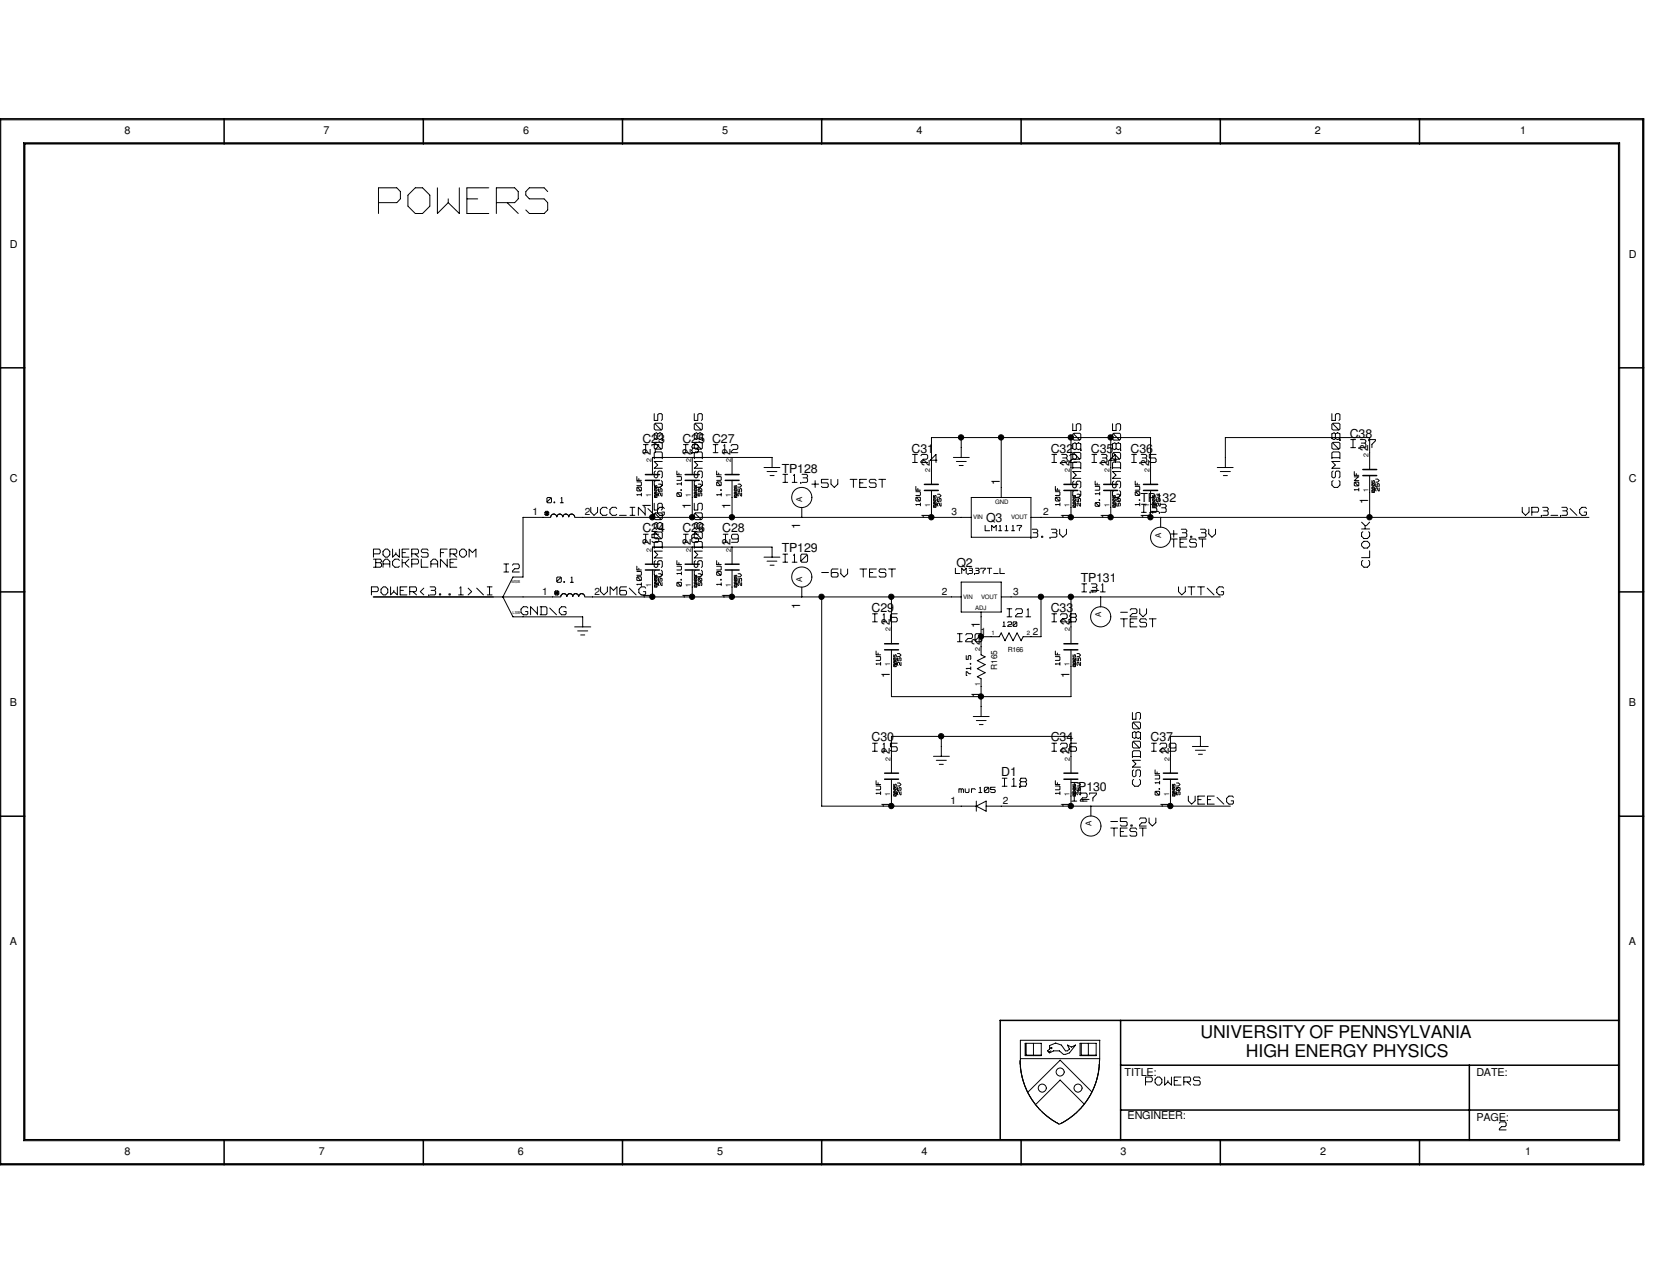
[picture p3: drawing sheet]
<svg xmlns="http://www.w3.org/2000/svg" width="279mm" height="216mm" viewBox="0 0 279 216" stroke-linecap="round" stroke-linejoin="round" font-family="sans-serif">
<defs><g id="words">
<text font-size="8.1" fill="#fff" x="63.6" y="36.7">POWERS</text>
<g font-size="3" fill="#fff">
<text x="111.8" y="82" transform="rotate(-90 111.8 82)">CSMD0805</text>
<text x="118.5" y="82" transform="rotate(-90 118.5 82)">CSMD0805</text>
<text x="182.1" y="83.7" transform="rotate(-90 182.1 83.7)">CSMD0805</text>
<text x="188.8" y="83.7" transform="rotate(-90 188.8 83.7)">CSMD0805</text>
<text x="225.7" y="82" transform="rotate(-90 225.7 82)">CSMD0805</text>
<text x="230.7" y="95.4" transform="rotate(-90 230.7 95.4)">CLOCK</text>
<text x="111.8" y="97" transform="rotate(-90 111.8 97)">CSMD0805</text>
<text x="118.5" y="97" transform="rotate(-90 118.5 97)">CSMD0805</text>
<text x="192.2" y="132.2" transform="rotate(-90 192.2 132.2)">CSMD0805</text>
</g>
<g font-size="3">
<text x="201.8" y="174.6">UNIVERSITY OF PENNSYLVANIA</text>
<text x="209.5" y="177.8">HIGH ENERGY PHYSICS</text>
</g>
<g font-size="2.6" fill="#fff">
<text x="108.2" y="76.4">I7</text>
<text x="114.9" y="76.4">I8</text>
<text x="119.9" y="76.4">I12</text>
<text x="227.1" y="75.5">I37</text>
<text x="131.6" y="81.4">I13</text>
<text x="136.5" y="82.2">+5V TEST</text>
<text x="153.4" y="78">I24</text>
<text x="176.8" y="78">I32</text>
<text x="183.6" y="78">I34</text>
<text x="190.2" y="78">I35</text>
<text x="99.3" y="86.9">VCC_IN\G</text>
<text x="191.9" y="86.4">I33</text>
<text x="255.9" y="86.9">VP3_3\G</text>
<text x="62.8" y="93.9">POWERS FROM</text>
<text x="62.8" y="95.6">BACKPLANE</text>
<text x="108.2" y="91.4">I5</text>
<text x="114.9" y="91.4">I6</text>
<text x="121.6" y="91.4">I9</text>
<text x="131.6" y="94.8">I10</text>
<text x="173.3" y="90.6">3.3V</text>
<text x="196.8" y="90.6">+3.3V</text>
<text x="196.8" y="92.2">TEST</text>
<text x="62.4" y="100.3">POWER&lt;3..1&gt;\I</text>
<text x="84.7" y="96.4">I2</text>
<text x="101" y="100.3">VM6\G</text>
<text x="138.1" y="97.3">-6V TEST</text>
<text x="181.9" y="99.8">I31</text>
<text x="198.1" y="100.3">VTT\G</text>
<text x="87.6" y="103.6">GND\G</text>
<text x="146.7" y="104.8">I16</text>
<text x="169.3" y="104">I21</text>
<text x="176.8" y="104.8">I28</text>
<text x="188.4" y="104">-2V</text>
<text x="188.4" y="105.7">TEST</text>
<text x="161" y="108.2">I20</text>
<text x="146.7" y="126.6">I15</text>
<text x="176.8" y="126.6">I26</text>
<text x="193.6" y="126.6">I29</text>
<text x="168.5" y="132.5">I18</text>
<text x="180.2" y="135">I27</text>
<text x="199.8" y="135.5">VEE\G</text>
<text x="186.7" y="140.8">TEST</text>
<text x="186.7" y="139.1">-5.2V</text>
<text x="192.6" y="182.7">POWERS</text>
<text x="252.1" y="190.2">2</text>
</g>
<g font-size="2.1">
<text x="108" y="74.4">C23</text>
<text x="114.7" y="74.4">C25 C27</text>
<text x="153.2" y="76.1">C31</text>
<text x="176.7" y="76.1">C32</text>
<text x="183.4" y="76.1">C35</text>
<text x="190.1" y="76.1">C36</text>
<text x="226.9" y="73.6">C38</text>
<text x="131.4" y="79.5">TP128</text>
<text x="108" y="89.5">C24</text>
<text x="114.7" y="89.5">C26</text>
<text x="121.4" y="89.5">C28</text>
<text x="165.8" y="87.8">Q3</text>
<text x="191.7" y="84.5">TP132</text>
<text x="131.4" y="92.8">TP129</text>
<text x="160.8" y="95.4">Q2</text>
<text x="181.7" y="97.9">TP131</text>
<text x="146.5" y="102.9">C29</text>
<text x="176.7" y="102.9">C33</text>
<text x="146.5" y="124.7">C30</text>
<text x="176.7" y="124.7">C34</text>
<text x="193.4" y="124.7">C37</text>
<text x="168.3" y="130.5">D1</text>
<text x="180" y="133.1">TP130</text>
</g>
<g font-size="2">
<text x="109.4" y="76.6" transform="rotate(-90 109.4 76.6)">2</text>
<text x="116.1" y="76.6" transform="rotate(-90 116.1 76.6)">2</text>
<text x="122.8" y="76.6" transform="rotate(-90 122.8 76.6)">2</text>
<text x="230" y="75.8" transform="rotate(-90 230 75.8)">2</text>
<text x="156.3" y="78.3" transform="rotate(-90 156.3 78.3)">2</text>
<text x="168.1" y="81.5" transform="rotate(-90 168.1 81.5)">1</text>
<text x="179.8" y="78.3" transform="rotate(-90 179.8 78.3)">2</text>
<text x="186.5" y="78.3" transform="rotate(-90 186.5 78.3)">2</text>
<text x="193.2" y="78.3" transform="rotate(-90 193.2 78.3)">2</text>
<text x="109.4" y="85.6" transform="rotate(-90 109.4 85.6)">1</text>
<text x="116.1" y="85.6" transform="rotate(-90 116.1 85.6)">1</text>
<text x="122.8" y="85.6" transform="rotate(-90 122.8 85.6)">1</text>
<text x="134.5" y="88.9" transform="rotate(-90 134.5 88.9)">1</text>
<text x="156.3" y="87.2" transform="rotate(-90 156.3 87.2)">1</text>
<text x="179.8" y="87.2" transform="rotate(-90 179.8 87.2)">1</text>
<text x="186.5" y="87.2" transform="rotate(-90 186.5 87.2)">1</text>
<text x="193.2" y="87.2" transform="rotate(-90 193.2 87.2)">1</text>
<text x="194.9" y="86.5" transform="rotate(-90 194.9 86.5)">1</text>
<text x="230" y="84.8" transform="rotate(-90 230 84.8)">1</text>
<text x="109.4" y="91.7" transform="rotate(-90 109.4 91.7)">2</text>
<text x="116.1" y="91.7" transform="rotate(-90 116.1 91.7)">2</text>
<text x="122.8" y="91.7" transform="rotate(-90 122.8 91.7)">2</text>
<text x="109.4" y="100.7" transform="rotate(-90 109.4 100.7)">1</text>
<text x="116.1" y="100.7" transform="rotate(-90 116.1 100.7)">1</text>
<text x="122.8" y="100.7" transform="rotate(-90 122.8 100.7)">1</text>
<text x="184.8" y="99.9" transform="rotate(-90 184.8 99.9)">1</text>
<text x="134.5" y="102.3" transform="rotate(-90 134.5 102.3)">1</text>
<text x="149.6" y="105.1" transform="rotate(-90 149.6 105.1)">2</text>
<text x="164.7" y="105.7" transform="rotate(-90 164.7 105.7)">1</text>
<text x="179.8" y="105.1" transform="rotate(-90 179.8 105.1)">2</text>
<text x="164.7" y="108.4" transform="rotate(-90 164.7 108.4)">2</text>
<text x="149.6" y="114" transform="rotate(-90 149.6 114)">1</text>
<text x="164.7" y="117.4" transform="rotate(-90 164.7 117.4)">1</text>
<text x="179.8" y="114" transform="rotate(-90 179.8 114)">1</text>
<text x="149.6" y="126.8" transform="rotate(-90 149.6 126.8)">2</text>
<text x="179.8" y="126.8" transform="rotate(-90 179.8 126.8)">2</text>
<text x="196.5" y="126.8" transform="rotate(-90 196.5 126.8)">2</text>
<text x="149.6" y="135.8" transform="rotate(-90 149.6 135.8)">1</text>
<text x="179.8" y="135.8" transform="rotate(-90 179.8 135.8)">1</text>
<text x="183.1" y="135.1" transform="rotate(-90 183.1 135.1)">1</text>
<text x="196.5" y="135.8" transform="rotate(-90 196.5 135.8)">1</text>
</g>
<g font-size="1.8">
<text x="20.9" y="22.5">8</text>
<text x="54.4" y="22.5">7</text>
<text x="87.9" y="22.5">6</text>
<text x="121.4" y="22.5">5</text>
<text x="154.1" y="22.5">4</text>
<text x="187.6" y="22.5">3</text>
<text x="221.1" y="22.5">2</text>
<text x="255.6" y="22.5">1</text>
<text x="1.7" y="41.7">D</text>
<text x="273.8" y="43.4">D</text>
<text x="1.7" y="81.1">C</text>
<text x="273.8" y="81.1">C</text>
<text x="1.7" y="118.7">B</text>
<text x="273.8" y="118.7">B</text>
<text x="1.7" y="159">A</text>
<text x="273.8" y="159">A</text>
<text x="189.1" y="180.9">TITLE:</text>
<text x="248.2" y="180.9">DATE:</text>
<text x="189.6" y="188.1">ENGINEER:</text>
<text x="248.2" y="188.4">PAGE:</text>
<text x="20.9" y="194.1">8</text>
<text x="53.6" y="194.1">7</text>
<text x="87.1" y="194.1">6</text>
<text x="120.6" y="194.1">5</text>
<text x="154.9" y="194.1">4</text>
<text x="188.4" y="194.1">3</text>
<text x="221.9" y="194.1">2</text>
<text x="256.4" y="194.1">1</text>
</g>
<g font-size="1.7" fill="#fff">
<text x="108.1" y="83.4" transform="rotate(-90 108.1 83.4)">10UF</text>
<text x="114.8" y="83.5" transform="rotate(-90 114.8 83.5)">0.1UF</text>
<text x="121.5" y="83.4" transform="rotate(-90 121.5 83.4)">1.0UF</text>
<text x="228.7" y="82.5" transform="rotate(-90 228.7 82.5)">10NF</text>
<text x="91.9" y="84.7">0.1</text>
<text x="155" y="85" transform="rotate(-90 155 85)">10UF</text>
<text x="165.6" y="89.4">LM1117</text>
<text x="178.4" y="85" transform="rotate(-90 178.4 85)">10UF</text>
<text x="185.1" y="85.1" transform="rotate(-90 185.1 85.1)">0.1UF</text>
<text x="191.9" y="85" transform="rotate(-90 191.9 85)">1.0UF</text>
<text x="93.6" y="98.1">0.1</text>
<text x="108.1" y="98.5" transform="rotate(-90 108.1 98.5)">10UF</text>
<text x="114.8" y="98.6" transform="rotate(-90 114.8 98.6)">0.1UF</text>
<text x="121.5" y="98.5" transform="rotate(-90 121.5 98.5)">1.0UF</text>
<text x="160.6" y="96.6">LM337T_L</text>
<text x="148.3" y="111.8" transform="rotate(-90 148.3 111.8)">1UF</text>
<text x="163.4" y="113.6" transform="rotate(-90 163.4 113.6)">71.5</text>
<text x="178.4" y="111.8" transform="rotate(-90 178.4 111.8)">1UF</text>
<text x="148.3" y="133.6" transform="rotate(-90 148.3 133.6)">1UF</text>
<text x="161.2" y="133.4">mur105</text>
<text x="178.4" y="133.6" transform="rotate(-90 178.4 133.6)">1UF</text>
<text x="195.2" y="133.7" transform="rotate(-90 195.2 133.7)">0.1UF</text>
</g>
<g font-size="1.7">
<text x="89.5" y="86.6">1</text>
<text x="98.3" y="86.6">2</text>
<text x="160" y="86.6">3</text>
<text x="175.3" y="86.6">2</text>
<text x="91.1" y="100">1</text>
<text x="99.9" y="100">2</text>
<text x="158.3" y="100">2</text>
<text x="170.3" y="100">3</text>
<text x="164.8" y="106.7">1</text>
<text x="173.7" y="106.7">2</text>
<text x="159.8" y="135.2">1</text>
<text x="168.6" y="135.2">2</text>
</g>
<text font-size="1.5" fill="#fff" x="168.6" y="105.5">120</text>
<g font-size="1.4" fill="#fff">
<text x="111.5" y="83.4" transform="rotate(-90 111.5 83.4)">25V</text>
<text x="118.2" y="83.4" transform="rotate(-90 118.2 83.4)">50V</text>
<text x="124.9" y="83.4" transform="rotate(-90 124.9 83.4)">25V</text>
<text x="232.1" y="82.5" transform="rotate(-90 232.1 82.5)">25V</text>
<text x="158.4" y="85.1" transform="rotate(-90 158.4 85.1)">25V</text>
<text x="181.9" y="85.1" transform="rotate(-90 181.9 85.1)">25V</text>
<text x="188.6" y="85.1" transform="rotate(-90 188.6 85.1)">50V</text>
<text x="195.2" y="85.1" transform="rotate(-90 195.2 85.1)">25V</text>
<text x="111.5" y="98.5" transform="rotate(-90 111.5 98.5)">25V</text>
<text x="118.2" y="98.5" transform="rotate(-90 118.2 98.5)">50V</text>
<text x="124.9" y="98.5" transform="rotate(-90 124.9 98.5)">25V</text>
<text x="151.7" y="111.9" transform="rotate(-90 151.7 111.9)">25V</text>
<text x="181.9" y="111.9" transform="rotate(-90 181.9 111.9)">25V</text>
<text x="151.7" y="133.6" transform="rotate(-90 151.7 133.6)">25V</text>
<text x="181.9" y="133.6" transform="rotate(-90 181.9 133.6)">25V</text>
<text x="198.6" y="133.6" transform="rotate(-90 198.6 133.6)">50V</text>
</g>
<text font-size="1.4" x="167.6" y="112.6" transform="rotate(-90 167.6 112.6)">R165</text>
<g font-size="1.3">
<text x="134.9" y="84.5" transform="rotate(-90 134.9 84.5)">A</text>
<text x="195.2" y="90.4" transform="rotate(-90 195.2 90.4)">A</text>
<text x="134.9" y="97.9" transform="rotate(-90 134.9 97.9)">A</text>
<text x="185.1" y="103.8" transform="rotate(-90 185.1 103.8)">A</text>
<text x="183.5" y="138.9" transform="rotate(-90 183.5 138.9)">A</text>
</g>
<g font-size="1.2">
<text x="109.5" y="77.7" transform="rotate(-90 109.5 77.7)">2</text>
<text x="116.2" y="77.7" transform="rotate(-90 116.2 77.7)">2</text>
<text x="122.9" y="77.7" transform="rotate(-90 122.9 77.7)">2</text>
<text x="230.1" y="76.9" transform="rotate(-90 230.1 76.9)">2</text>
<text x="109.5" y="83.6" transform="rotate(-90 109.5 83.6)">1</text>
<text x="116.2" y="83.6" transform="rotate(-90 116.2 83.6)">1</text>
<text x="122.9" y="83.6" transform="rotate(-90 122.9 83.6)">1</text>
<text x="156.4" y="79.4" transform="rotate(-90 156.4 79.4)">2</text>
<text x="179.8" y="79.4" transform="rotate(-90 179.8 79.4)">2</text>
<text x="186.5" y="79.4" transform="rotate(-90 186.5 79.4)">2</text>
<text x="193.3" y="79.4" transform="rotate(-90 193.3 79.4)">2</text>
<text x="230" y="82.7" transform="rotate(-90 230 82.7)">1</text>
<text x="156.4" y="85.2" transform="rotate(-90 156.4 85.2)">1</text>
<text x="179.8" y="85.2" transform="rotate(-90 179.8 85.2)">1</text>
<text x="186.5" y="85.2" transform="rotate(-90 186.5 85.2)">1</text>
<text x="193.2" y="85.2" transform="rotate(-90 193.2 85.2)">1</text>
<text x="109.5" y="92.8" transform="rotate(-90 109.5 92.8)">2</text>
<text x="116.2" y="92.8" transform="rotate(-90 116.2 92.8)">2</text>
<text x="122.9" y="92.8" transform="rotate(-90 122.9 92.8)">2</text>
<text x="109.5" y="98.6" transform="rotate(-90 109.5 98.6)">1</text>
<text x="116.2" y="98.6" transform="rotate(-90 116.2 98.6)">1</text>
<text x="122.9" y="98.6" transform="rotate(-90 122.9 98.6)">1</text>
<text x="149.7" y="106.2" transform="rotate(-90 149.7 106.2)">2</text>
<text x="179.8" y="106.2" transform="rotate(-90 179.8 106.2)">2</text>
<text x="149.6" y="112" transform="rotate(-90 149.6 112)">1</text>
<text x="164.8" y="109.5" transform="rotate(-90 164.8 109.5)">2</text>
<text x="169.4" y="109.6">R166</text>
<text x="179.8" y="112" transform="rotate(-90 179.8 112)">1</text>
<text x="164.8" y="115.4" transform="rotate(-90 164.8 115.4)">1</text>
<text x="149.7" y="128" transform="rotate(-90 149.7 128)">2</text>
<text x="179.8" y="128" transform="rotate(-90 179.8 128)">2</text>
<text x="196.6" y="128" transform="rotate(-90 196.6 128)">2</text>
<text x="149.6" y="133.8" transform="rotate(-90 149.6 133.8)">1</text>
<text x="179.8" y="133.8" transform="rotate(-90 179.8 133.8)">1</text>
<text x="196.6" y="133.8" transform="rotate(-90 196.6 133.8)">1</text>
</g>
<g font-size="1" fill="#fff">
<text x="110.6" y="83.7" transform="rotate(-90 110.6 83.7)">0805</text>
<text x="117.3" y="83.7" transform="rotate(-90 117.3 83.7)">0805</text>
<text x="124" y="83.7" transform="rotate(-90 124 83.7)">0805</text>
<text x="231.2" y="82.8" transform="rotate(-90 231.2 82.8)">0805</text>
<text x="157.5" y="85.3" transform="rotate(-90 157.5 85.3)">0805</text>
<text x="181" y="85.3" transform="rotate(-90 181 85.3)">0805</text>
<text x="187.7" y="85.3" transform="rotate(-90 187.7 85.3)">0805</text>
<text x="194.4" y="85.3" transform="rotate(-90 194.4 85.3)">0805</text>
<text x="110.6" y="98.7" transform="rotate(-90 110.6 98.7)">0805</text>
<text x="117.3" y="98.7" transform="rotate(-90 117.3 98.7)">0805</text>
<text x="124" y="98.7" transform="rotate(-90 124 98.7)">0805</text>
<text x="150.8" y="112.1" transform="rotate(-90 150.8 112.1)">0805</text>
<text x="181" y="112.1" transform="rotate(-90 181 112.1)">0805</text>
<text x="150.8" y="133.9" transform="rotate(-90 150.8 133.9)">0805</text>
<text x="181" y="133.9" transform="rotate(-90 181 133.9)">0805</text>
<text x="197.7" y="133.9" transform="rotate(-90 197.7 133.9)">0805</text>
</g>
<g font-size="1">
<text x="163.6" y="87.3">VIN</text>
<text x="167.3" y="84.7">GND</text>
<text x="170" y="87.3">VOUT</text>
<text x="161.9" y="100.8">VIN</text>
<text x="164.9" y="100.8">VOUT</text>
<text x="164" y="102.5">ADJ</text>
<text x="166.7" y="106.8">1</text>
<text x="172.6" y="106.8">2</text>
</g>
<g font-size=".7">
<text x="86" y="98">MSB</text>
<text x="86.1" y="103.2">LSB</text>
</g>
</g></defs>
<g fill="none" stroke="#000" stroke-width=".25">
<path d="M0 20h276.3v175.8h-276.3zM37.7 20v4.2M71.2 20v4.2M104.6 20v4.2M138.1 20v4.2M171.7 20v4.2M205.1 20v4.2M238.6 20v4.2M4.1 24.2h268v167.4h-268zM0 61.8h4.1M108.5 79.8h2.4M115.2 79.8h2.4"/>
<path d="M121.9 79.8h2.3M229.1 80h2.3M229.1 79h2.3M272.1 61.8h4.2M0 99.5h4.1M108.5 80.8h2.4M108.5 95.8h2.4M108.5 94.9h2.4M115.2 80.8h2.4M115.2 95.8h2.4M115.2 94.9h2.4M121.9 80.8h2.3"/>
<path d="M121.9 95.8h2.3M121.9 94.9h2.3M155.4 82.5h2.3M155.4 81.4h2.3M178.9 82.5h2.3M178.9 81.4h2.3M185.5 82.5h2.4M185.5 81.4h2.4M192.2 82.5h2.4M192.2 81.4h2.4M272.1 99.5h4.2M62.8 100.4h20.1"/>
<path d="M148.7 109.3h2.3M148.7 108.2h2.3M178.9 109.3h2.3M178.9 108.2h2.3M0 137.2h4.1M148.7 131h2.3M148.7 130h2.3M178.9 131h2.3M178.9 130h2.3M195.6 131h2.4M195.6 130h2.4M272.1 137.2h4.2"/>
<path d="M188.4 179.1h83.7M188.4 171.6v20M247 179.1v12.5M272.1 171.6h-104v19.9M37.7 191.6v4.2M71.2 191.6v4.2M104.6 191.6v4.2M138.1 191.6v4.2M171.7 191.6v4.2M188.4 186.6h83.7M205.1 191.6v4.2M238.6 191.6v4.2"/>
</g>
<g fill="none" stroke="#000" stroke-width=".17">
<path d="M.1 20.2h276v175.5h-276zM4 24h268.3v167.8h-268.3zM63.6 31.6h3.1M63.6 31.6v4.3M63.7 34.1h3M66.7 31.6l.6 .6M67.3 33.4l-.6 .7M67.3 32.3v1.1M68.6 34.7l1.2 1.2M68.6 32.9v1.7M69.8 31.6l-1.2 1.2M69.8 31.6h1.2"/>
<path d="M69.8 35.9h1.2M71 31.6l1.3 1.2M72.3 32.9v1.7M72.3 34.7l-1.3 1.2M73.5 31.6v4.3M75.3 34.1l-1.8 1.8M75.4 33.4v.6M75.4 34.1l1.8 1.8M77.2 31.6v4.3M78.5 31.6h3.7M78.5 31.6v4.3M78.5 33.4h1.8"/>
<path d="M78.5 35.9h3.7M83.4 31.6h3.1M83.4 31.6v4.3M83.5 34.1h3M85.3 34.1l1.8 1.8M86.5 31.6l.6 .6M87.1 33.4l-.6 .7M87.1 32.3v1.1M88.4 32.2v.6M88.4 32.8l.6 .6M88.4 35.3l.6 .6M89 31.6l-.6 .6"/>
<path d="M89 31.6h2.4M89 33.4h2.4M89 35.9h2.4M91.5 31.6l.6 .6M91.5 33.4l.6 .7M92.1 34.1v1.2M92.1 35.3l-.6 .6M108.2 74.8h.8M108.2 76.1h.8M108.5 74.8v1.3M109.6 74.8v.2M109.6 74.8h1.1"/>
<path d="M110 72.1l.2 .2M110 72.9l.4-.1 .2 .1 .4-.1 .3 .1M110 73.7l.4 .2 .2-.2 .4 .2 .3-.2M110 75.4l.2 .1M110 69.6v1.1M110 71.4v.7M110 73v.7M110 74.6v.7M110 76.2v.9M110 79.4v.7M110 70.7h.6M110 77.6l.6 .6"/>
<path d="M110 77.6h1.3M110 77h1.3M110 78.7h1.3M110.2 75.6v.5M110.2 71.2v.1M110.2 74.4v.1M110.2 71.2l-.2 .1M110.2 74.4l-.2 .1M110.2 76l-.2 .2M110.2 79.2l-.2 .2M110.2 71.4l.9 .9M110.2 71.2h.9"/>
<path d="M110.2 72.3h.9M110.2 74.6l.9 .9M110.2 74.4h.9M110.2 75.5h.9M110.2 76h.9M110.5 78.2l-.5 .5M110.6 69.8v.9M110.6 73v.7M110.6 79.4v.7M110.7 75l-.5 .6M110.7 74.8v.2M110.8 69.6l-.2 .1"/>
<path d="M110.8 79.2l-.2 .2M110.8 69.6h.3M110.8 79.2h.3M111.2 69.6l.1 .1M111.2 71.2l.1 .1M111.2 74.4l.1 .1M111.2 76l.1 .2M111.2 79.2l.1 .2M111.3 73.9h.1M111.3 70.5l-.1 .2M111.3 72.1l-.1 .2M111.3 75.4l-.1 .1"/>
<path d="M111.3 69.8v.7M111.3 71.4v.7M111.3 73v.7M111.3 74.6v.7M111.3 76.2v.9M111.3 79.4v.7M113.8 79.2v.6M113.8 79.8h.8M114.1 79.5v.3M114.9 74.8h.8M114.9 76.1h.8M115.3 74.8v1.3"/>
<path d="M116.3 76.1h.1M116.4 76.9v2.9M116.5 74.8l-.2 .3 .2 .3-.2 .3 .2 .4M116.5 74.8h.7M116.5 75.4h.7M116.5 76.1h.7M116.7 69.6v1.1M116.7 71.4v.7M116.7 73v.7M116.7 74.6v.7M116.7 76.2v.9M116.7 79.4v.7"/>
<path d="M116.7 72.1l.2 .2M116.7 72.9l.4-.1 .2 .1 .4-.1 .4 .1M116.7 73.7l.4 .2 .2-.2 .4 .2 .4-.2M116.7 75.4l.2 .1M116.7 77.6l.6 .6M116.7 70.7h.6M116.8 77.6h1.3M116.8 77h1.2M116.8 78.7h1.3M116.9 71.2v.1M116.9 74.4v.1M116.9 71.2l-.2 .1"/>
<path d="M116.9 74.4l-.2 .1M116.9 76l-.2 .2M116.9 79.2l-.2 .2M117 71.2h.9M117 72.3h.9M117 74.4h.9M117 75.5h.9M117 76h.9M117 71.4l.9 .9M117 74.6l.9 .9M117.3 74.8l.1 .3-.1 .3 .1 .3-.1 .4M117.3 78.2l-.6 .5"/>
<path d="M117.3 69.8v.9M117.3 73v.7M117.3 79.4v.7M117.5 69.6l-.2 .1M117.5 79.2l-.2 .2M117.6 69.6h.3M117.6 79.2h.3M117.9 69.6l.2 .1M117.9 71.2l.2 .1M117.9 74.4l.2 .1M117.9 76l.2 .2M117.9 79.2l.2 .2"/>
<path d="M118.1 73.9h.1M118.1 70.5l-.2 .2M118.1 72.1l-.2 .2M118.1 75.4l-.2 .1M118.1 69.8v.7M118.1 71.4v.7M118.1 73v.7M118.1 74.6v.7M118.1 76.2v.9M118.1 79.4v.7M119.9 74.8h.8M119.9 76.1h.8"/>
<path d="M120.3 74.8v1.3M120.5 79.2v.6M120.5 79.8h.7M120.8 79.5v.3M121.5 76.1h.8M121.8 74.8l-.1 .2M121.8 74.8v1.3M122.9 76v.1M122.9 76.1h1.1M123.1 74.8l-.2 .2M123.1 76.9v2.9M123.1 74.8h.7"/>
<path d="M123.3 75.6l-.4 .3M123.3 75.6h.5M123.9 74.8l.1 .2M124 75v.3M124 75.4l-.1 .2M128.4 78.6h2.7M128.9 79.3h1.7M129.5 80h.6M129.8 78.6v-1.7h-20.1v2.9M131.6 79.8h.8M132 79.8v1.3M133.6 79.8l-.2 .2"/>
<path d="M133.6 79.8v1.3M134.8 79.8h.8M135.6 79.8l.2 .2M153.4 77.8h.8M153.4 76.4h.8M153.8 76.5v1.2M154.8 77.6v.2M154.9 77.8h1.1M155 76.4l-.2 .2M155 76.4h.7M155.2 77.2l-.4 .4M155.2 77.2h.5"/>
<path d="M155.8 76.4l.2 .2M156 76.7v.3M156 77l-.2 .2M156.4 77.4h1.1M157.4 76.5v1.3M157.4 76.4l-1 1M160.3 76.9h2.6M160.8 77.6h1.6M161.2 78.3h.7M161.6 73.6v3.3M168.3 73.6v10.1M176.8 77.8h.8"/>
<path d="M176.8 76.4h.8M177.2 76.5v1.2M178.3 77.8h.1M178.5 77.8h.7M178.5 76.4h.7M178.6 77h.6M179.2 76.4l.2 .2M179.3 77l.1 .2M179.4 76.7v.1M179.4 77.3v.3M179.4 77.6l-.2 .2M179.4 76.8l-.2 .2"/>
<path d="M179.8 77.6v.2M179.9 77.8h1.1M180 76.4l-.2 .2M180 73.6v7.8M180 76.4h.8M180.2 77.2l-.4 .4M180.3 77.2h1.2M180.3 73.8l.3 .2M180.3 74.6l.4-.1 .2 .1 .4-.1 .4 .1M180.3 75.4l.4 .2 .2-.2 .4 .2 .4-.2M180.3 77l.3 .2M180.3 72.4h.6"/>
<path d="M180.3 71.2v1.1M180.3 73.1v.7M180.3 74.7v.7M180.3 76.3v.7M180.3 77.9v.9M180.3 79.3l.6 .6M180.4 79.3h1.3M180.4 78.7h1.3M180.6 72.9v.1M180.6 76.1v.1M180.6 72.9l-.3 .1M180.6 76.1l-.3 .1"/>
<path d="M180.6 77.7l-.3 .2M180.6 73.1l.9 .9M180.6 72.9h.9M180.6 74h.9M180.6 76.3l.9 .9M180.6 76.1h.9M180.6 77.7h.9M180.8 76.4l.2 .2M180.9 79.9l-.6 .5M180.9 71.5v.8M180.9 74.7v.7M181 76.7v.3"/>
<path d="M181 77l-.2 .2M181.1 71.2l-.2 .2M181.2 71.2h.3M181.5 71.2l.2 .2M181.5 72.9l.2 .1M181.5 76.1l.2 .1M181.5 77.7l.2 .2M181.7 75.6h.1M181.7 72.2l-.2 .2M181.7 73.8l-.2 .2M181.7 77l-.2 .2M181.7 71.5v.7"/>
<path d="M181.7 73.1v.7M181.7 74.7v.7M181.7 76.3v.7M181.7 77.9v.9M183.6 77.8h.8M183.6 76.4h.8M183.9 76.5v1.2M185 77.8h.1M185.2 77.8h.7M185.2 76.4h.7M185.3 77h.6M185.9 76.4l.2 .2"/>
<path d="M186 77l.1 .2M186.1 76.7v.1M186.1 77.3v.3M186.1 77.6l-.2 .2M186.1 76.8l-.2 .2M186.6 77.4h1.1M186.7 73.6v7.8M187 73.8l.2 .2M187 74.6l.4-.1 .2 .1 .4-.1 .4 .1M187 75.4l.4 .2 .2-.2 .4 .2 .4-.2M187 77l.2 .2M187 72.4h.6"/>
<path d="M187 71.2v1.1M187 73.1v.7M187 74.7v.7M187 76.3v.7M187 77.9v.9M187 79.3l.6 .6M187.1 79.3h1.3M187.1 78.7h1.2M187.2 72.9v.1M187.2 76.1v.1M187.2 72.9l-.2 .1M187.2 76.1l-.2 .1"/>
<path d="M187.2 77.7l-.2 .2M187.3 77.2h.9M187.3 72.9h.9M187.3 74h.9M187.3 76.1h.9M187.3 77.7h.9M187.3 73.1l.9 .9M187.3 76.3l.9 .9M187.5 76.4l-1 1M187.5 76.5v1.3M187.6 79.9l-.6 .5M187.6 71.5v.8"/>
<path d="M187.6 74.7v.7M187.8 71.2l-.2 .2M187.9 71.2h.3M188.2 71.2l.2 .2M188.2 72.9l.2 .1M188.2 76.1l.2 .1M188.2 77.7l.2 .2M188.4 75.6h.1M188.4 72.2l-.2 .2M188.4 73.8l-.2 .2M188.4 77l-.2 .2M188.4 71.5v.7"/>
<path d="M188.4 73.1v.7M188.4 74.7v.7M188.4 76.3v.7M188.4 77.9v.9M190.2 77.8h.9M190.2 76.4h.9M190.6 76.5v1.2M191.6 77.8h.1M191.9 77.8h.7M191.9 76.4h.7M192 77h.6M192.6 76.4l.2 .2"/>
<path d="M192.7 77l.1 .2M192.8 76.7v.1M192.8 77.3v.3M192.8 77.6l-.2 .2M192.8 76.8l-.2 .2M193.2 77.6l.2 .2M193.2 76.4v.6M193.3 77h.8M193.3 76.4h1.1M193.4 77.8h.7M194.2 77l.2 .2M194.4 77.6l-.2 .2"/>
<path d="M194.4 77.3v.3M204.6 78.6h2.7M205.1 79.3h1.7M205.7 80h.6M206 78.6v-5h24.3v5.4M223.9 72.1l.2 .2M223.9 72.9l.4-.1 .2 .1 .4-.1 .4 .1M223.9 73.7l.4 .2 .2-.2 .4 .2 .4-.2M223.9 75.4l.2 .1M223.9 70.7h.6M223.9 69.6v1.1M223.9 71.4v.7"/>
<path d="M223.9 73v.7M223.9 74.6v.7M223.9 76.2v.9M223.9 79.4v.7M223.9 77.6l.6 .6M223.9 77.6h1.4M223.9 77h1.3M223.9 78.7h1.4M224.1 71.2v.1M224.1 74.4v.1M224.1 71.2l-.2 .1M224.1 74.4l-.2 .1"/>
<path d="M224.1 76l-.2 .2M224.1 79.2l-.2 .2M224.2 71.2h.8M224.2 72.3h.8M224.2 74.4h.8M224.2 75.5h.8M224.2 76h.8M224.2 71.4l.8 .9M224.2 74.6l.8 .9M224.5 78.2l-.6 .5M224.5 69.8v.9M224.5 73v.7"/>
<path d="M224.5 79.4v.7M224.7 69.6l-.2 .1M224.7 79.2l-.2 .2M224.7 69.6h.3M224.7 79.2h.3M225.1 69.6l.2 .1M225.1 71.2l.2 .1M225.1 74.4l.2 .1M225.1 76l.2 .2M225.1 79.2l.2 .2M225.3 73.9h.1M225.3 70.5l-.2 .2"/>
<path d="M225.3 72.1l-.2 .2M225.3 75.4l-.2 .1M225.3 69.8v.7M225.3 71.4v.7M225.3 73v.7M225.3 74.6v.7M225.3 76.2v.9M225.3 79.4v.7M227.1 73.9h.8M227.1 75.3h.8M227.5 74v1.2M227.7 79.3v.6"/>
<path d="M227.7 79.9h.7M228 79.6v.3M228.5 75.3h.1M228.7 73.9h.7M228.7 75.3h.7M228.9 74.5h.5M229.4 73.9l.2 .2M229.5 74.5l.1 .2M229.6 74.2v.1M229.6 74.8v.3M229.6 75.1l-.2 .2M229.6 74.3l-.2 .2"/>
<path d="M230.1 73.9v.2M230.1 73.9h1.1M230.3 80v7M230.6 74.8v.5M231.2 74.2l-.6 .5M231.2 73.9v.2M62.4 98.7h1M62.4 98.7v1.3M62.5 99.5h.9M62.8 94h1.1M62.8 92.3h.9M62.8 95.4h1.1"/>
<path d="M62.8 92.4v1.3M62.8 93.1h.9M63.2 94.1v1.2M63.2 94.6h.7M63.4 98.7l.2 .2M63.6 99.3l-.2 .2M63.6 98.9v.3M63.8 92.3l.1 .2M63.9 94l.2 .2M63.9 94.6l.2 .2M63.9 92.9l-.1 .2M63.9 92.6v.3"/>
<path d="M64.1 99.7l.3 .3M64.1 99.1v.5M64.1 94.4l-.1 .2M64.1 94.3v.1M64.1 94.9v.3M64.1 95.2l-.2 .2M64.4 93.3l.4 .4M64.4 92.8v.5M64.4 94.4v1M64.4 94.8h1.1M64.4 98.7l-.3 .4M64.5 98.7h.3"/>
<path d="M64.8 94l-.4 .4M64.8 92.3l-.4 .4M64.8 94h.3M64.8 92.3h.3M64.8 93.7h.3M64.8 98.7l.4 .4M65.2 94l.3 .4M65.2 92.3l.3 .4M65.2 99.1v.5M65.2 99.7l-.4 .3M65.5 92.8v.5M65.5 94.4v1"/>
<path d="M65.5 93.3l-.3 .4M65.7 98.7v1.3M66 92.3v1.3M66 94.4v.6M66 95l.4 .4M66.2 99.5l-.5 .5M66.2 99.3v.1M66.2 99.5l.6 .5M66.4 94l-.4 .4M66.4 94h.5M66.4 95.4h.5M66.5 93.2l-.5 .5"/>
<path d="M66.5 92.9v.2M66.5 93.1l.6 .6M66.8 98.7v1.3M67 94l.1 .2M67.1 95.2l-.1 .2M67.1 92.3v1.3M67.3 98.7h1.1M67.3 98.7v1.3M67.3 99.3h.5M67.6 92.3h1.1M67.6 92.4v1.3M67.6 94v1.4"/>
<path d="M67.6 93.7h1.1M67.6 94.6h.5M67.6 92.9h.6M68.2 94.7v.1M68.2 94.9l.5 .5M68.7 94l-.5 .6M68.9 98.7h.9M68.9 98.7v1.3M68.9 99.5h.9M69.2 94h.9M69.2 92.3h.9M69.2 92.4v1.3"/>
<path d="M69.2 94.1v1.3M69.3 94.8h.8M69.3 93.1h.8M69.5 99.5l.5 .5M69.8 93.2l.6 .5M69.8 98.7l.2 .2M70 99.3l-.2 .2M70 98.9v.3M70.2 94l.2 .2M70.2 92.3l.2 .2M70.4 94.6l-.2 .2M70.4 92.6v.3"/>
<path d="M70.4 94.3v.3M70.4 92.9l-.2 .2M70.7 99.5l.5 .5M70.8 92.5v.2M70.8 94v1.4M70.8 92.7l.2 .2M70.8 93.5l.2 .2M70.9 95.4h1.1M71 92.3l-.1 .2M71 92.3h.8M71 93.7h.8M71 92.9h.8"/>
<path d="M71.2 98.9l-.5 .5M71.8 92.3l.2 .2M71.8 92.9l.2 .2M72 93.2v.3M72 93.5l-.2 .2M72.3 98.7h.7M72.4 94.4v1M72.5 94.8h1M72.5 99.3h.5M72.8 94l-.4 .4M72.9 94h.3M73.1 98.7l.1 .2"/>
<path d="M73.1 99.3l.1 .2M73.2 94l.4 .4M73.2 98.9v.1M73.2 99.5v.3M73.2 99.9l-.1 .1M73.2 99.1l-.1 .2M73.6 94.4v1M73.9 99.9h.1M73.9 99.9v.1M74 92.3h1.2M74 94l1.1 1.2M74 92.4v1.3"/>
<path d="M74 94.1v1.3M74.1 99.9v.1M74.1 92.9h.5M75.2 94v1.4M75.5 99.9h.1M75.5 99.9v.1M75.6 94h1.2M75.6 92.3h1M75.6 92.4v1.3M75.6 94.1v1.3M75.7 99.9v.1M75.7 94.6h.5"/>
<path d="M75.7 95.4h1.1M75.7 93.1h.9M76.2 93.2l.6 .5M76.6 92.3l.2 .2M76.8 92.9l-.2 .2M76.8 92.6v.3M77.3 93.3l.3 .4M77.3 92.8v.5M77.5 98.7l-.2 .2M77.5 98.7v1.3M77.6 92.3l-.3 .4M77.7 92.3h.3"/>
<path d="M77.7 93.7h.3M78 92.3l.4 .4M78.4 92.8v.5M78.4 93.3l-.4 .4M78.7 98.9l.6 .6M78.9 92.3l.5 .6M78.9 92.4v1.3M79.2 99.5l-.5 .5M80 92.4v1.3M80 92.3l-.6 .6M80.1 98.9l1.2 1.1M81.9 98.7h.8"/>
<path d="M82.3 98.7v1.3M84.7 94.8h.8M84.7 96.2h.8M85.1 94.9v1.2M86.1 96.1v.1M86.2 96.2h1.1M86.3 94.8l-.2 .2M86.4 94.8h.7M86.5 95.6l-.4 .4M86.6 95.6h.5M87.1 94.8l.2 .2M87.3 95.1v.3"/>
<path d="M87.3 95.4l-.2 .2M91.6 86.5l.2 .2M91.6 86.1v.4M91.6 86.1l.6 .4M91.8 86.7h.3M91.8 86l-.2 .1M91.8 86h.3M91.8 86l.3 .7M91.9 84.4l.2 .1M91.9 83.8v.6M92.1 86l.1 .1M92.1 83.7l-.2 .1"/>
<path d="M92.1 86l-.3 .7M92.1 84.5h.4M92.1 83.7h.4M92.2 86.1v.4M92.2 86.5l-.1 .2M92.2 86.1l-.6 .4M92.5 83.8l-.5 .6M92.6 83.8h.1M92.6 83.7l.1 .1M92.6 87h-4.7v10h-1.7l-1.7 3.4 1.7 3.3h11.8v1.7M92.7 86.6l-.1 .3M92.7 84.4l-.1 .1"/>
<path d="M92.7 83.8v.6M93.1 86.4l-.3 .2M93.1 86.4l.3 .2M93.1 84.4h.1M93.1 84.5h.1M93.2 84.5h.1M93.3 99.9l.1 .1M93.3 84.4v.1M93.3 99.5v.4M93.3 86.5h.1M93.3 99.5l.6 .4M93.4 99.4l-.1 .1"/>
<path d="M93.4 99.4h.4M93.4 99.4l.4 .6M93.5 86.6l.1 .2M93.6 86.7v.1M93.6 86.8v.1M93.6 97.2v.5M93.6 97.8l.1 .1M93.7 86.6l-.1 .2M93.7 97l-.1 .2M93.8 99.4l.1 .1M93.8 97.9h.4M93.8 97h.4"/>
<path d="M93.8 99.4l-.4 .6M93.9 99.5v.4M93.9 99.9l-.1 .1M93.9 99.5l-.6 .4M94.1 86.4l-.3 .2M94.1 86.4l.3 .2M94.2 84.5h.5M94.2 97.2l-.6 .5M94.2 97l.2 .2M94.2 97.2h.1M94.4 97.2v.5M94.4 86.5h.1"/>
<path d="M94.4 97.8l-.2 .1M94.4 100l-.1 .3M94.4 83.7l-.1 .1M94.4 83.7v.8M94.5 99.9h.1M94.5 86.6l.1 .2M94.5 86.7h.1M94.6 86.8v.1M94.7 86.6l-.1 .2M94.8 99.8l-.4 .1M94.8 97.8h.1M94.8 97.8v.1"/>
<path d="M94.8 99.8l.3 .1M94.8 97.9h.1M94.9 97.8v.1M95 99.9h.1M95.1 86.4l-.3 .2M95.2 100l.1 .2M95.2 86.4l.3 .2M95.4 86.5h.1M95.4 100l-.1 .2M95.5 99.9h.1M95.5 86.6l.1 .3M95.5 86.7h.1"/>
<path d="M95.7 86.7h.1M95.7 86.6l-.1 .3M95.8 99.8l-.3 .1M95.8 86.5h.1M95.8 99.8l.3 .1M95.9 97.9h.5M96.1 99.9h.1M96.1 86.4l-.3 .2M96.1 86.4l.3 .2M96.1 97l-.1 .2M96.1 97.1v.8M96.2 100l.1 .3"/>
<path d="M96.4 100l-.1 .3M96.5 86.6l.1 .3M96.6 87h66.7M96.8 99.8l-.4 .1M96.8 99.8l.3 .1M97.2 100l.1 .2M97.4 100l-.1 .2M97.8 99.8l-.3 .1M97.8 99.8l.3 .1M98.2 100l.1 .3M99.3 86.1l.5 .5M99.3 85.3v.8"/>
<path d="M100.5 85.3v.8M100.5 86.1l-.6 .6M100.9 85.7v.5M100.9 86.3l.4 .4M101 99.5l.5 .5M101 98.7v.7M101.3 85.3l-.4 .4M101.3 86.7h.6M101.3 85.3h.6M101.9 85.3l.2 .2M102.1 86.5l-.2 .2M102.1 98.7v.7"/>
<path d="M102.1 99.5l-.6 .5M102.5 85.7v.5M102.5 86.3l.4 .4M102.6 98.7l.5 .5M102.6 98.7v1.3M102.9 85.3l-.4 .4M103 86.7h.5M103 85.3h.5M103.5 85.3l.2 .2M103.7 86.5l-.2 .2M103.7 98.7v1.3M103.7 98.7l-.6 .6"/>
<path d="M104.1 86.7h1.2M104.2 99.9l.2 .1M104.2 98.9v.9M104.4 99.3l-.2 .1M104.4 98.7l-.2 .2M104.4 98.7h.9M104.4 99.3h.7M105.2 99.3l.1 .2M105.3 99.5v.3M105.3 99.9l-.1 .1M105.8 98.9l1.1 1.1M105.9 86.7h.8"/>
<path d="M105.9 85.3h.8M106.3 85.3v1.3M107.1 97.5l.1 .1M107.1 98.3h.1M107.1 96.7h.6M107.1 82.5h.1M107.1 83.2l.1 .1M107.1 81.7h.6M107.1 80.1v.7M107.1 82v.4M107.1 95.2v.6M107.1 97.1v.4"/>
<path d="M107.1 96.1h.6M107.1 81h.6M107.1 95.8h.7M107.1 98.3h.7M107.1 80.8h.7M107.1 83.2h.7M107.2 82h.1M107.2 97v.1M107.2 97l-.1 .1M107.2 81.9l-.1 .1M107.2 97h.5M107.2 97.6h.5"/>
<path d="M107.2 82.5h.5M107.2 81.9h.5M107.2 97.1l.5 .5M107.2 82l.5 .5M107.3 85.3l1.1 1.1M107.3 85.3v1.4M107.4 80.5v.2M107.4 95.5v.3M107.4 99.1v.5M107.4 99.7l.4 .3M107.7 96.1l.1 .1M107.7 97l.1 .1"/>
<path d="M107.7 81l.1 .1M107.7 81.9l.1 .1M107.8 98.7l-.4 .4M107.8 96.6l-.1 .1M107.8 97.5l-.1 .1M107.8 81.6l-.1 .1M107.8 82.5h-.1M107.8 98.7h.5M107.8 81.2v.3M107.8 82v.4M107.8 82.9v.5M107.8 96.2v.4"/>
<path d="M107.8 97.1v.4M107.8 98v.5M108.2 99.5h.3M108.2 89.8h.8M108.2 91.2h.8M108.4 98.7l.1 .2M108.5 85.3v1.4M108.5 99.9l-.1 .1M108.5 89.9v1.2M108.5 99.5v.3M108.9 85.5l1.2 1.2M109.6 89.8v.6"/>
<path d="M109.6 91l.2 .2M109.6 89.8h1.1M109.6 90.4h.9M109.7 80.8v6.2M109.7 95.8v4.6M109.8 91.2h.7M110 87.2l.2 .2M110 88l.4-.2 .2 .2 .4-.2 .3 .2M110 88.8l.4 .2 .2-.2 .4 .2 .3-.2M110 90.4l.2 .2M110 95.2l.2 .2M110 80.2l.2 .1"/>
<path d="M110 85.8h.6M110 81v.5M110 84.6v1.1M110 86.4v.8M110 88.1v.7M110 89.7v.7M110 91.3v.9M110 94.5v.7M110 96.1v.5M110 92.7l.6 .6M110 96.6l.4 .4M110 81.6l.4 .4"/>
<path d="M110 97.1h.2M110 81.7v.3M110 82.3v.2M110 82.8v.2M110 83.4v.2M110 96.7v.4M110 97.4v.1M110 97.9v.2M110 98.5v.1M110 97.6h.1M110 97.9l.2-.1 .2 .1M110 98.1h.4"/>
<path d="M110 98.7h.1M110 82h.2M110 82.5h.1M110 82.8l.2-.1 .2 .1M110 83.1h.4M110 83.6l.1 .1M110 92h1.3M110 92.7h1.3M110 93.8h1.3M110.1 82.2v.1M110.1 83.3v.1M110.1 97.3h.1"/>
<path d="M110.1 98.4h.1M110.1 97.2l-.1 .1M110.1 98.3l-.1 .1M110.1 82.2l-.1 .1M110.1 83.3l-.1 .1M110.1 97.2h.3M110.1 97.4l.3 .2M110.1 97.6h.3M110.1 98.5l.3 .2M110.1 98.3h.3M110.1 98.7h.3M110.1 82.3l.3 .2"/>
<path d="M110.1 82.2h.3M110.1 82.5h.3M110.1 83.4l.3 .2M110.1 83.3h.3M110.1 83.7h.3M110.2 81.8v.2M110.2 82.8v.2M110.2 86.3v.1M110.2 89.5v.1M110.2 96.9v.2M110.2 97.9v.2M110.2 86.2l-.2 .2"/>
<path d="M110.2 89.5l-.2 .1M110.2 91.1l-.2 .1M110.2 94.3l-.2 .1M110.2 95.4h.1M110.2 95.9l-.2 .2M110.2 80.3h.1M110.2 80.8l-.2 .2M110.2 86.4l.9 .9M110.2 86.2h.9M110.2 87.4h.9M110.2 89.7l.9 .9M110.2 89.5h.9"/>
<path d="M110.2 90.6h.9M110.2 91.1h.9M110.3 81.7h-.1M110.3 96.7l-.1 .1M110.3 96.7h.1M110.3 81.7h.1M110.4 96.7v.1M110.4 97.2v.1M110.4 98.3v.1M110.4 81.7h.1M110.4 82.2v.1M110.4 83.3v.1"/>
<path d="M110.4 97h.5M110.4 82h.5M110.4 98.2h.1M110.4 83.1h.1M110.4 97.6h.1M110.4 97.1h.1M110.4 81.8v.2M110.4 82.3v.2M110.4 82.8v.2M110.4 83.4v.2M110.4 96.9v.1M110.4 97.4v.1"/>
<path d="M110.4 97.9v.2M110.4 98.5v.1M110.4 98.7h.1M110.4 82h.1M110.4 82.5h.1M110.4 83.6v.1M110.5 85.7v.5M110.5 86.3l.4 .4M110.5 93.3l-.5 .5M110.6 90.4l.1 .2M110.6 95.2l-.2 .2M110.6 80.2l-.2 .1"/>
<path d="M110.6 84.8v.9M110.6 88.1v.7M110.6 94.5v.7M110.7 96.5h.3M110.7 97h.3M110.7 97.7h.3M110.7 98.4l.1 .1M110.7 82.2v.4M110.7 83v.3M110.7 97.2v.5M110.7 98.1v.2M110.7 81.4h.3"/>
<path d="M110.7 81.9h.3M110.7 82.7h.3M110.7 83.3l.1 .1M110.7 90.7v.3M110.7 91l-.1 .2M110.8 98h-.1M110.8 84.6l-.2 .2M110.8 94.3l-.2 .1M110.8 82.9l-.1 .1M110.8 98h.1M110.8 84.6h.3M110.8 94.3h.3"/>
<path d="M110.8 82.9h.1M110.9 85.3l-.4 .4M111 86.7h.5M111 82.3v.3M111 97.4v.3M111 98h.1M111 82.9v.1M111 85.3h.5M111 97.2v.1M111 83v.2M111 98.1v.2M111 98.3l.2 .2"/>
<path d="M111 82.2v.1M111 83.2l.2 .2M111 96.5l.3 .2M111 81.4l.3 .3M111.1 97.2h.1M111.1 82.2h.1M111.2 84.6l.1 .2M111.2 86.2l.1 .2M111.2 89.5l.1 .1M111.2 91.1l.1 .1M111.2 94.3l.1 .1M111.2 95.9l.1 .2"/>
<path d="M111.2 80.8l.1 .2M111.2 97.2l.1 .1M111.2 82.2l.1 .1M111.3 96.8l-.3 .2M111.3 98.5h.1M111.3 81.7l-.3 .2M111.3 83.4h.1M111.3 86.1h.3M111.3 97.7h-.1M111.3 82.3v.2M111.3 82.9v.5M111.3 97.4v.2"/>
<path d="M111.3 98v.4M111.3 82.6l-.1 .1M111.3 89h.1M111.3 90.4l-.1 .2M111.3 85.6l-.1 .2M111.3 87.2l-.1 .2M111.3 95.2l-.1 .2M111.3 80.2l-.1 .1M111.3 81v.5M111.3 84.8v.8M111.3 86.4v.8M111.3 88.1v.7"/>
<path d="M111.3 89.7v.7M111.3 91.3v.9M111.3 94.5v.7M111.3 96.1v.5M111.3 96.6l-.3 .4M111.3 81.6l-.3 .4M111.5 85.3l.2 .2M111.7 86.5l-.2 .2M111.7 86.1v.3M113.8 96.4l.1 .1M113.8 98.5l.1 .1M113.8 81.4h.1"/>
<path d="M113.8 83.4l.1 .1M113.8 95.8h.6M113.8 83v.4M113.8 94.3v.6M113.8 98v.4M113.8 95.2h.6M113.8 80.8h.6M113.8 80.1h.6M113.8 94.9h.8M113.8 96.4h.7M113.8 81.4h.7M113.9 82.9h.1"/>
<path d="M113.9 98h.1M113.9 97.9l-.1 .1M113.9 82.8l-.1 .1M114 97.9h.4M114 98l.4 .5M114 98.6h.4M114 83l.4 .4M114 82.8h.4M114 83.5h.4M114.1 94.6v.3M114.5 95.2l.1 .1M114.5 97.4h.1"/>
<path d="M114.5 82.4v.1M114.5 97.5h.1M114.5 97.9l.1 .1M114.5 80.1l.1 .1M114.5 82.3h.1M114.5 82.8l.1 .1M114.5 82.5h.1M114.6 95.8h-.1M114.6 80.3v.3M114.6 81.1v.5M114.6 82.4h.1M114.6 83v.4"/>
<path d="M114.6 95.3v.4M114.6 96.2v.4M114.6 97.5h.1M114.6 98v.4M114.6 98.5l-.1 .1M114.6 80.7l-.1 .1M114.6 83.4l-.1 .1M114.9 89.8h.8M114.9 91.2h.8M115.3 89.9v1.2M116.3 91l.2 .2M116.3 90.1v.9"/>
<path d="M116.4 80.8v6.2M116.4 92v2.9M116.4 95.8v4.6M116.5 90.4l-.2 .2M116.5 89.8l-.2 .2M116.5 89.8h.9M116.5 91.2h.7M116.5 90.4h.7M116.7 97.1h.2M116.7 81v.5M116.7 81.7v.3M116.7 82.3v.2"/>
<path d="M116.7 82.8v.2M116.7 83.4v.2M116.7 84.6v1.1M116.7 86.4v.8M116.7 88.1v.7M116.7 89.7v.7M116.7 91.3v.9M116.7 94.5v.7M116.7 96.1v.5M116.7 96.7v.4M116.7 97.4v.1M116.7 97.9v.2"/>
<path d="M116.7 98.5v.1M116.7 97.6h.1M116.7 97.9l.1-.1 .3 .1M116.7 98.1h.4M116.7 98.7h.1M116.7 82h.2M116.7 82.5h.1M116.7 82.8l.1-.1 .3 .1M116.7 83.1h.4M116.7 83.6l.1 .1M116.7 87.2l.2 .2M116.7 88l.4-.2 .2 .2 .4-.2 .4 .2"/>
<path d="M116.7 88.8l.4 .2 .2-.2 .4 .2 .4-.2M116.7 90.4l.2 .2M116.7 95.2l.2 .2M116.7 80.2l.2 .1M116.7 85.8h.6M116.7 92.7l.6 .6M116.7 96.6l.4 .4M116.7 81.6l.4 .4M116.8 82.2v.1M116.8 83.3v.1M116.8 97.3h.1M116.8 98.4h.1"/>
<path d="M116.8 97.2l-.1 .1M116.8 98.3l-.1 .1M116.8 82.2l-.1 .1M116.8 83.3l-.1 .1M116.8 92h1.2M116.8 92.7h1.3M116.8 93.8h1.3M116.8 97.2h.3M116.8 97.6h.3M116.8 98.3h.3M116.8 98.7h.3M116.8 97.4l.3 .2"/>
<path d="M116.8 98.5l.3 .2M116.8 82.2h.3M116.8 82.5h.3M116.8 83.3h.3M116.8 83.7h.3M116.8 82.3l.3 .2M116.8 83.4l.3 .2M116.9 81.8v.2M116.9 82.8v.2M116.9 96.9v.2M116.9 97.9v.2M116.9 95.4h.2"/>
<path d="M116.9 80.3h.2M116.9 86.3v.1M116.9 89.5v.1M116.9 86.2l-.2 .2M116.9 89.5l-.2 .1M116.9 91.1l-.2 .1M116.9 94.3l-.2 .1M116.9 95.9l-.2 .2M116.9 80.8l-.2 .2M117 96.7l-.1 .1M117 81.7h-.1M117 89.7l.9 .9"/>
<path d="M117 86.2h.9M117 87.4h.9M117 89.5h.9M117 90.6h.9M117 91.1h.9M117 86.4l.9 .9M117 96.7h.1M117 81.7h.1M117.1 96.7v.1M117.1 97.2v.1M117.1 98.3v.1M117.1 81.7h.1"/>
<path d="M117.1 82.2v.1M117.1 83.3v.1M117.1 98.2h.1M117.1 83.1h.1M117.1 97.6h.1M117.1 97.1h.1M117.1 81.8v.2h.5M117.1 82.3v.2M117.1 82.8v.2M117.1 83.4v.2M117.1 96.9v.1h.5M117.1 97.4v.1"/>
<path d="M117.1 97.9v.2M117.1 98.5v.1M117.1 98.7h.1M117.1 82.5h.1M117.1 82h.1M117.1 83.6v.1M117.3 90.4l.1 .2M117.3 93.3l-.6 .5M117.3 95.2l-.2 .2M117.3 80.2l-.2 .1M117.3 84.8v.9M117.3 88.1v.7"/>
<path d="M117.3 94.5v.7M117.4 96.5h.3M117.4 97h.3M117.4 98.5h.2M117.4 82.3v.2M117.4 82.9v.5M117.4 97.4v.2M117.4 98v.4M117.4 97.7h.1M117.4 81.4h.3M117.4 81.9h.3M117.4 83.4h.2"/>
<path d="M117.4 82.6l.1 .1M117.4 90.7v.3M117.4 91l-.1 .2M117.5 97.2l-.1 .1M117.5 82.2v.1M117.5 97.3h.1M117.5 82.2l-.1 .1M117.5 97.2h.4M117.5 97.7h.4M117.5 97.4l.4 .3M117.5 82.2h.4M117.5 82.7h.4"/>
<path d="M117.5 84.6l-.2 .2M117.5 94.3l-.2 .1M117.5 82.3l.4 .3M117.6 84.6h.3M117.6 94.3h.3M117.6 83v.4M117.6 98.1v.3M117.7 98h-.1M117.7 82.9l-.1 .1M117.7 96.5l.3 .2M117.7 81.4l.3 .3M117.8 98h.1"/>
<path d="M117.8 82.9h.1M117.9 97.2l.1 .1M117.9 98h.1M117.9 82.2l.1 .1M117.9 82.9l.1 .1M117.9 84.6l.2 .2M117.9 86.2l.2 .2M117.9 89.5l.2 .1M117.9 91.1l.2 .1M117.9 94.3l.2 .1M117.9 95.9l.2 .2M117.9 80.8l.2 .2"/>
<path d="M118 97.7h-.1M118 82.3v.2M118 83v.3M118 97.4v.2M118 98.1v.2M118 98.4l-.1 .1M118 82.6l-.1 .1M118 83.3l-.1 .1M118.1 89h.1M118.1 96.6l-.4 .4M118.1 81.6l-.4 .4M118.1 85.6l-.2 .2"/>
<path d="M118.1 87.2l-.2 .2M118.1 90.4l-.2 .2M118.1 95.2l-.2 .2M118.1 80.2l-.2 .1M118.1 81v.5M118.1 84.8v.8M118.1 86.4v.8M118.1 88.1v.7M118.1 89.7v.7M118.1 91.3v.9M118.1 94.5v.7M118.1 96.1v.5"/>
<path d="M120.5 96.6l.1 .1M120.5 98.3h.1M120.5 81.6l.1 .1M120.5 83.2l.1 .1M120.5 95.8h.6M120.5 95.2h.6M120.5 80.8h.6M120.5 80.1h.6M120.5 81.2v.3M120.5 94.3v.6M120.5 96.2v.4M120.5 98.3h.7"/>
<path d="M120.5 94.9h.7M120.5 83.2h.7M120.6 81.1h.1M120.6 96.1v.1M120.6 96.1l-.1 .1M120.6 81l-.1 .1M120.6 96.7h.5M120.6 81.7h.5M120.6 96.1h.5M120.6 81h.5M120.6 96.2l.5 .5M120.6 81.2l.5 .4"/>
<path d="M120.8 94.6v.3M121.2 97.4h.1M121.2 82.3h.1M121.2 95.2v.1M121.2 96.1v.1M121.2 82.4v.1M121.2 97.5h.1M121.2 80.1v.1M121.2 81v.1M121.2 82.5h.1M121.2 95.8h.1M121.2 96.6v.1"/>
<path d="M121.2 80.3v.3M121.2 81.2v.3M121.2 82.4h.1M121.2 82.9v.5M121.2 95.3v.4M121.2 96.2v.4M121.2 98v.5M121.2 80.7v.1M121.2 81.6v.1M121.6 89.8h.8M121.6 91.2h.8M122 89.9v1.2"/>
<path d="M123 90.4l.1 .2M123 90.1v.3M123 91.2h.9M123.1 80.8v6.2M123.1 92v2.9M123.1 95.8v4.6M123.1 89.8l-.1 .2M123.2 90.6h.7M123.2 89.8h.7M123.4 97.1h.2M123.4 97.6h.1M123.4 82h.2"/>
<path d="M123.4 81.7v.3M123.4 82.3v.2M123.4 82.8v.2M123.4 83.4v.2M123.4 96.7v.4M123.4 97.4v.1M123.4 97.9v.2M123.4 98.5v.1M123.4 97.9l.2-.1 .3 .1M123.4 98.1h.5M123.4 98.7h.1M123.4 82.5h.1"/>
<path d="M123.4 82.8l.2-.1 .3 .1M123.4 83.1h.5M123.4 83.6l.1 .1M123.5 82.2v.1M123.5 83.3v.1M123.5 97.3h.1M123.5 98.4h.1M123.5 97.2l-.1 .1M123.5 98.3l-.1 .1M123.5 82.2l-.1 .1M123.5 83.3l-.1 .1M123.5 97.2h.3"/>
<path d="M123.5 97.6h.3M123.5 98.3h.3M123.5 98.7h.3M123.5 82.2h.3M123.5 82.5h.3M123.5 83.3h.3M123.5 83.7h.3M123.5 97.4l.3 .2M123.5 98.5l.3 .2M123.5 82.3l.3 .2M123.5 83.4l.3 .2M123.6 81.8v.2"/>
<path d="M123.6 82.8v.2M123.6 96.9v.2M123.6 97.9v.2M123.7 81.7h-.1M123.7 96.7l-.1 .1M123.7 96.7h.1M123.7 81.7h.1M123.8 96.7l.1 .1M123.8 97.2l.1 .1M123.8 98.3l.1 .1M123.8 81.7h.1M123.8 82.2l.1 .1"/>
<path d="M123.8 83.3l.1 .1M123.9 98.2h.1M123.9 83.1h.1M123.9 83.6l-.1 .1M123.9 97.1h-.1M123.9 81.8v.2M123.9 82.3v.2M123.9 82.8v.2M123.9 83.4v.2M123.9 96.9v.1M123.9 97.4v.1M123.9 97.9v.2"/>
<path d="M123.9 98.5v.1M123.9 97.6h-.1M123.9 98.7h-.1M123.9 82h-.1M123.9 82.5h-.1M124 89.8l.1 .2M124.1 90.5l-.1 .1M124.1 96.5h.3M124.1 97h.3M124.1 97.7h.2M124.1 81.4h.3M124.1 81.9h.3"/>
<path d="M124.1 82.7h.2M124.1 98.4l.1 .1M124.1 82.2v.4M124.1 83v.3M124.1 97.2v.5M124.1 98.1v.2M124.1 83.3l.1 .1M124.1 91l-.1 .2M124.1 90.1v.9M124.2 98h-.1M124.2 82.9l-.1 .1M124.2 98h.1"/>
<path d="M124.2 82.9h.1M124.3 82.3v.3M124.3 97.4v.3M124.3 98h.1M124.3 82.9l.1 .1M124.4 82.2l-.1 .1M124.4 97.2l-.1 .1M124.4 83v.2M124.4 98.1v.2M124.4 98.3l.2 .2M124.4 83.2l.2 .2M124.4 96.5l.3 .2"/>
<path d="M124.4 81.4l.3 .3M124.5 97.2h.1M124.5 82.2h.1M124.6 97.2l.1 .1M124.6 82.2l.1 .1M124.6 98.5h.1M124.6 83.4h.1M124.6 96.8l-.2 .2M124.6 81.7l-.2 .2M124.7 97.7h-.1M124.7 82.3v.2M124.7 82.9v.5"/>
<path d="M124.7 97.4v.2M124.7 98v.4M124.7 82.6l-.1 .1M128.4 93.7h2.7M128.9 94.4h1.7M129.5 95h.6M129.8 93.7v-1.7h-20.1v2.9M131.6 94.5h.8M131.6 93.2h.8M131.6 81.1h.8M132 93.2v1.3M133.2 94.5h.8"/>
<path d="M133.2 81.1h.8M133.6 93.2l-.2 .2M133.6 93.2v1.3M134.6 81.1h.1M134.6 94.4l.2 .1M134.6 93.4v.9M134.8 93.2l-.2 .2M134.8 85.3v1.7M134.8 98.7v1.7M134.8 94.5h.8M134.8 93.2h.8M134.8 81.1h.8"/>
<path d="M135 80.3h.6M135.6 93.4l-.9 .9M135.6 93.4h.1M135.6 93.2l.2 .2M135.6 80.4l.2 .2M135.8 94.4l-.2 .1M135.8 80v.1M135.8 80.6v.3M135.8 93.4v.9M135.8 80.9l-.2 .2M135.8 80.1l-.2 .2M136.5 81.4h1.1"/>
<path d="M137 80.8v1.2M138.1 81.8l.2 .2M138.1 80.6v.6M138.1 81.2h.9M138.1 80.6h1.1M138.1 96.3h1.2M138.3 82h.7M139.1 81.2l.1 .2M139.2 81.8l-.1 .2M139.2 81.4v.3M139.7 81.4l.5 .5M139.7 80.6v.8"/>
<path d="M139.7 96.9l.2 .1M139.7 95.9v.9M139.9 96.3l-.1 .1M139.9 95.7l-.2 .2M140 97h.7M140 95.7h.9M140 96.3h.7M140.7 96.3l.2 .2M140.8 80.6v.8M140.8 81.4l-.5 .6M140.9 96.5v.3M140.9 96.9l-.2 .1"/>
<path d="M141.4 96.5l.5 .5M141.4 95.7v.7M142.5 95.7v.7M142.5 96.5l-.6 .5M142.9 80.6h1.2M143.5 80.6v1.4M144.5 80.6h1.2M144.5 80.6v1.4M144.6 81.2h.5M144.6 82h1.1M144.6 95.7h1.1M145.1 95.7v1.3"/>
<path d="M146.1 80.8v.1M146.1 81l.2 .2M146.1 81.8l.2 .2M146.2 95.7h1.1M146.2 95.7v1.3M146.2 97h1.1M146.2 96.3h.5M146.3 80.6l-.1 .2M146.3 81.2h.8M146.3 82h.8M146.3 80.6h.8M147.1 80.6l.2 .2"/>
<path d="M147.1 81.2l.2 .2M147.3 81.4v.3M147.3 81.8l-.2 .2M147.7 80.6h1.2M147.8 95.9v.1M147.8 96.1l.2 .2M147.8 96.9l.2 .1M148 95.7l-.2 .1M148 97h.7M148 95.7h.7M148 96.3h.7M148.3 80.6v1.4"/>
<path d="M148.8 95.7l.1 .2M148.8 96.3l.1 .2M148.9 96.5v.3M148.9 96.9l-.1 .1M149.4 95.7h1.1M149.9 95.7v1.3M154 82.7h.6M154 84.2h.1M154 84.8l.1 .1M154 83.3h.6M154 81.8v.6M154 83.7v.4"/>
<path d="M154 82.4h.7M154 84.8h.7M154.1 83.7h.1M154.1 83.6l-.1 .1M154.1 84.2h.5M154.1 83.6h.5M154.1 83.7l.5 .5M154.3 82.1v.3M154.6 82.7l.1 .1M154.6 83.6l.1 .1M154.7 83.2l-.1 .1M154.7 84.2h-.1"/>
<path d="M154.7 82.8v.4M154.7 83.7v.4M154.7 84.6v.4M156.6 81.4v-7.8h36.8v7.8M156.6 82.5v4.5M156.9 85.3h.1M156.9 84.7h.5M156.9 83.7h.2M156.9 83.3v.4M156.9 84v.2M156.9 84.5v.2M156.9 85v.2"/>
<path d="M156.9 84.2h.1M156.9 84.5l.2-.1 .3 .1M157 83.9h.1M157 85h.1M157 83.9h-.1M157 84.9l-.1 .1M157 84l.3 .2M157 83.9h.3M157 84.2h.3M157 85l.3 .3M157 84.9h.3M157 85.3h.3"/>
<path d="M157.1 83.4v.3M157.1 84.5v.2M157.2 83.3l-.1 .1M157.2 83.3h.1M157.3 83.3l.1 .1M157.3 83.9h.1M157.3 84.9l.1 .1M157.4 84.8h.1M157.4 83.7h-.1M157.4 83.4v.2M157.4 84v.2M157.4 84.5v.2"/>
<path d="M157.4 85v.2M157.4 84.2h-.1M157.4 85.3h-.1M157.6 83.1h.3M157.6 83.6h.3M157.6 84.3h.3M157.6 85l.1 .1M157.6 83.8v.5M157.6 84.7v.3M157.7 84.6l-.1 .1M157.7 84.6h.1M157.9 83.9v.4"/>
<path d="M157.9 84.6v.1M157.9 83.8v.1M157.9 84.7v.2M157.9 84.9l.2 .2M157.9 83.1l.3 .3M158 83.8h.1M158.1 83.8l.1 .1M158.2 83.4l-.3 .2M158.2 85.1h.1M158.2 84.2l-.1 .1M158.2 83.9v.3M158.2 84.6v.4"/>
<path d="M160.6 95.5v.9M160.7 96.4h.7M161.6 97.9h6.7v5h-6.7zM161.7 95.5l.3 .4M161.7 95.6v.8M162.4 95.6v.8M162.4 95.5l-.3 .4M162.7 96.4h.1M162.9 96.4h.4M162.9 95.5h.4M163 95.9h.3M163.3 83.7h10v6.6h-10z"/>
<path d="M163.4 95.5l.1 .2M163.4 96l.1 .1M163.5 95.7v.1M163.5 96.1v.2M163.5 96.3l-.1 .1M163.5 95.8l-.1 .1M163.8 96.4h.1M164 96.4h.4M164 95.5h.4M164.1 95.9h.3M164.5 95.5l.1 .2M164.5 96l.1 .1"/>
<path d="M164.6 95.7v.1M164.6 96.1v.2M164.6 96.3l-.1 .1M164.6 95.8l-.1 .1M164.9 95.5v.2M164.9 95.5h.7M165.3 96.1v.3M165.6 95.7l-.3 .4M165.6 88.3v.9M165.7 95.5v.2M165.7 89.2h.7M165.9 95.5h.8"/>
<path d="M166.3 95.6v.8M166.7 88.3l.3 .4M166.7 88.4v.8M167 96.4h.8M167.5 88.4v.8M167.5 88.3l-.4 .4M167.9 89.2h.5M168.1 95.5v.9M168.1 88.3l-.1 .2M168.1 96.4h.8M168.1 88.4v.8M169 89.2h.5"/>
<path d="M169.2 88.3l-.1 .2M169.2 88.4v.8M170.1 89.2h.5M170.3 88.3l-.1 .2M170.3 88.4v.8M171 88.3v.2M171 88.3h.7M171.4 88.9v.3M171.7 88.5l-.3 .4M171.7 88.3v.2M173.3 90.3h.1M173.3 87h93.8"/>
<path d="M173.5 90.3h.7M173.5 89h.7M173.7 89.6h.5M174.3 89l.2 .2M174.3 89.6l.2 .2M174.5 89.2v.1M174.5 89.8v.3M174.5 90.2l-.2 .1M174.5 89.4l-.2 .2M175.1 90.2h.2M175.1 90.2v.1M175.1 90.3h.2"/>
<path d="M175.3 90.2v.1M176.5 90.3h.1M176.7 90.3h.8M176.7 89h.8M176.9 89.6h.6M177.4 82.7h.7M177.4 83.3h.7M177.4 84.2h.1M177.4 84.8l.1 .1M177.4 81.8v.6M177.4 83.7v.4M177.5 82.4h.7"/>
<path d="M177.5 84.8h.6M177.5 89l.2 .2M177.5 83.7h.1M177.5 83.6l-.1 .1M177.5 89.6l.2 .2M177.6 84.2h.5M177.6 83.6h.5M177.6 83.7l.5 .5M177.7 89.4l-.2 .2M177.7 89.2v.1M177.7 89.8v.3M177.7 90.2l-.2 .1"/>
<path d="M177.8 82.1v.3M178.1 82.7l.1 .1M178.1 83.6l.1 .1M178.1 89.8l.5 .5M178.1 89v.7M178.2 84.2h-.1M178.2 83.2l-.1 .1M178.2 82.8v.4M178.2 83.7v.4M178.2 84.6v.4M179.3 89v.7M179.3 89.8l-.6 .5"/>
<path d="M180 82.5v4.5M180.3 81.9l.2 .1M180.3 81.1v.7M180.3 82.7v.5M180.3 83.3l.4 .4M180.4 83.7h.2M180.4 83.3v.4M180.4 84v.2M180.4 84.5v.2M180.4 85v.2M180.4 84.7h.4M180.4 84.2h.1"/>
<path d="M180.4 84.5l.1-.1 .3 .1M180.4 85.3h.1M180.4 80.4h1.3M180.4 83.9h.1M180.4 85h.1M180.4 84.9v.1M180.5 83.9h.2M180.5 84.2h.2M180.5 84.9h.2M180.5 85.3h.2M180.5 84l.2 .2M180.5 85l.2 .3"/>
<path d="M180.6 82h.1M180.6 83.4v.3M180.6 84.5v.2M180.6 80.9l-.3 .2M180.6 82.5l-.3 .2M180.6 83.3v.1M180.7 83.3h.1M180.8 83.7h.5M180.8 83.3v.1M180.8 83.9h.1M180.8 84.9v.1M180.8 84.8h.1"/>
<path d="M180.8 83.4v.2M180.8 84v.2M180.8 84.5v.2M180.8 85v.2M180.8 84.2h.1M180.8 83.7h.1M180.8 85.3h.1M180.9 81.9l-.2 .1M180.9 81.1v.7M181.1 83.1h.3M181.1 83.6h.3M181.1 84.3h.2"/>
<path d="M181.1 83.8v.5M181.1 84.7v.3M181.1 85v.1M181.1 84.6v.1M181.1 80.9l-.2 .2M181.2 84.6h.1M181.2 80.9h.3M181.3 83.9v.4M181.3 84.6l.1 .1M181.4 84.7v.2M181.4 83.8l-.1 .1M181.4 84.9l.2 .2"/>
<path d="M181.4 83.1l.3 .3M181.4 83.8h.1M181.5 80.9l.2 .2M181.5 82.5l.2 .2M181.6 83.8l.1 .1M181.6 85.1h.1M181.6 83.4l-.2 .2M181.7 83.9v.3M181.7 84.6v.4M181.7 84.2l-.1 .1M181.7 81.9l-.2 .1M181.7 81.1v.7"/>
<path d="M181.7 82.7v.5M181.7 83.3l-.4 .4M181.9 99.5h.8M181.9 98.2h.8M182.2 98.2v1.3M183.3 99.5h.1M183.5 99.5h.7M183.5 98.2h.7M183.6 98.8h.6M184.1 80.9v.6M184.1 84.6v.4M184.1 83l.1 .1"/>
<path d="M184.1 85l.1 .1M184.1 82.4h.6M184.1 81.8h.6M184.1 81.5h.8M184.1 83h.7M184.2 84.5v.1M184.2 98.2l.2 .2M184.2 84.5l-.1 .1M184.3 98.8l.1 .2M184.3 84.6l.4 .5M184.3 84.5h.4M184.3 85.1h.4"/>
<path d="M184.4 98.4v.1M184.4 99v.3M184.4 99.4l-.2 .1M184.4 98.6l-.2 .2M184.4 81.2v.3M184.8 84.1v.1M184.8 81.8l.1 .1M184.8 84h.1M184.8 84.5l.1 .1M184.8 84.2h.1M184.9 82.3l-.1 .1M184.9 81.9v.4"/>
<path d="M184.9 82.8v.4M184.9 84.1h.1M184.9 84.6v.4M184.9 85l-.1 .1M185 99.5h.8M185.4 98.2l-.2 .2M185.4 98.2v1.3M186.7 82.5v4.5M187 81.9l.2 .1M187 81.1v.7M187 82.7v.5M187 83.3l.4 .4"/>
<path d="M187.1 84.7h.4M187.1 83.7h.1M187.1 83.3v.4M187.1 84v.2M187.1 84.5v.2M187.1 85v.2M187.1 84.2h.1M187.1 84.5l.1-.1 .3 .1M187.1 85.3h.1M187.1 80.4h1.3M187.1 83.9h.1M187.1 85h.1"/>
<path d="M187.1 84.9v.1M187.2 83.9h.2M187.2 84.2h.2M187.2 84.9h.2M187.2 85.3h.2M187.2 84l.2 .2M187.2 85l.2 .3M187.2 82h.2M187.2 83.4v.3M187.2 84.5v.2M187.2 80.9l-.2 .2M187.2 82.5l-.2 .2"/>
<path d="M187.3 83.3l-.1 .1M187.4 83.3h.1M187.5 83.7h.5M187.5 83.3v.1M187.5 83.9h.1M187.5 84.9v.1M187.5 84.8h.1M187.5 84.2h.1M187.5 83.7h.1M187.5 83.4v.2M187.5 84v.2M187.5 84.5v.2"/>
<path d="M187.5 85v.2M187.5 85.3h.1M187.6 81.9l-.2 .1M187.6 81.1v.7M187.7 83.1h.3M187.7 83.6h.3M187.7 85.1h.3M187.7 83.9v.3M187.7 84.6v.4M187.7 84.2l.1 .1M187.8 83.9h.1M187.8 83.8l-.1 .1"/>
<path d="M187.8 80.9l-.2 .2M187.9 83.8h.3M187.9 84.3h.3M187.9 80.9h.3M187.9 83.9l.3 .4M188 84.7v.3M188.1 84.6l-.1 .1M188.1 83.1l.2 .3M188.1 84.6h.1M188.2 80.9l.2 .2M188.2 82.5l.2 .2M188.3 83.8v.1"/>
<path d="M188.3 84.6v.1M188.3 83.4l-.2 .2M188.3 84.2v.1M188.3 83.9v.3M188.3 84.7v.3M188.3 85v.1M188.4 83.3l-.4 .4M188.4 81.9l-.2 .1M188.4 81.1v.7M188.4 82.7v.5M190.8 82.4h.7M190.8 83.2l.2 .1"/>
<path d="M190.8 84.8l.2 .1M190.8 81.8h.7M190.8 80.9v.6M190.8 82.8v.4M190.9 84.8h.7M190.9 81.5h.7M191 82.7v.1M191 82.7l-.2 .1M191 82.7h.5M191 83.3h.5M191 82.8l.5 .5M191.2 81.2v.3"/>
<path d="M191.5 84h.1M191.5 81.8l.1 .1M191.5 82.7l.1 .1M191.5 84.1v.1M191.6 84.2h.1M191.6 82.3l-.1 .1M191.6 83.2l-.1 .1M191.6 81.9v.4M191.6 82.8v.4M191.6 84.1h.1M191.6 84.6v.4M191.9 86.1h.8"/>
<path d="M191.9 84.8h.8M192.3 84.8v1.3M193.3 86.1h.1M193.4 82.5v4.5M193.5 86.1h.8M193.5 84.8h.8M193.7 85.4h.6M193.8 83.7h.1M193.8 84.7h.4M193.8 83.3v.4M193.8 84v.2M193.8 84.5v.2"/>
<path d="M193.8 85v.2M193.8 84.2h.1M193.8 84.5l.1-.1 .3 .1M193.8 85.3h.1M193.8 83.9h.1M193.8 85h.1M193.8 84.9v.1M193.8 83.9h.3M193.8 84.2h.3M193.8 84.9h.3M193.8 85.3h.3M193.8 84l.3 .2"/>
<path d="M193.8 85l.3 .3M193.9 83.4v.3M193.9 84.5v.2M194 83.3l-.1 .1M194.1 83.3h.1M194.1 83.3l.1 .1M194.1 83.9h.1M194.1 84.9l.1 .1M194.2 84.8h.1M194.2 84.2h-.1M194.2 83.7h-.1M194.2 83.4v.2"/>
<path d="M194.2 84v.2M194.2 84.5v.2M194.2 85v.2M194.2 85.3h-.1M194.3 84.8l.2 .2M194.4 85.4l.1 .2M194.4 83.1h.3M194.4 83.6h.3M194.4 84.3h.3M194.4 85l.1 .1M194.4 83.8v.5M194.4 84.7v.3"/>
<path d="M194.5 85v.1M194.5 85.6v.3M194.5 86l-.2 .1M194.5 85.2l-.2 .2M194.5 84.6l-.1 .1M194.6 84.6h.1M194.7 83.9v.4M194.7 84.6l.1 .1M194.8 83.8l-.1 .1M194.8 84.7v.2M194.8 84.9l.1 .2M194.8 83.1l.2 .3"/>
<path d="M194.8 83.8h.1M194.9 86.1h.1M194.9 83.8l.1 .1M195 85.1h.1M195 83.4l-.2 .2M195 84.2l-.1 .1M195 83.9v.3M195 84.6v.4M195.1 87v1.6M195.1 86.1h.7M195.1 84.8h.7M195.3 85.4h.5"/>
<path d="M195.9 84.8l.1 .2M195.9 85.4l.1 .2M196 85v.1M196 85.6v.3M196 86l-.1 .1M196 85.2l-.1 .2M196.8 90.6h1.1M196.8 89.8h1.1M197.3 89.2v1.1M197.3 90.7v1.3M198.1 99.5l.5 .5M198.1 98.7v.7"/>
<path d="M198.4 90.3h.1M198.4 90.7v1.3M198.4 90.6h1.1M198.4 91.2h.5M198.4 92h1.1M198.6 90.3h.7M198.6 89h.7M198.8 89.6h.5M199.3 98.7v.7M199.3 99.5l-.6 .5M199.3 89l.2 .2M199.4 89.6l.1 .2"/>
<path d="M199.5 89.2v.1M199.5 89.8v.3M199.5 90.2l-.2 .1M199.5 89.4l-.2 .2M199.7 98.7h1.2M200 90.8v.2M200 91l.2 .2M200 91.8l.2 .2M200.2 90.2h.1M200.2 90.6l-.2 .2M200.2 90.2v.1M200.2 90.3h.1"/>
<path d="M200.2 90.6h.7M200.2 91.2h.7M200.2 92h.7M200.3 98.7v1.3M200.4 90.2v.1M201 90.6l.1 .2M201 91.2l.1 .2M201.1 91.5v.3M201.1 91.8l-.1 .2M201.3 98.7h1.2M201.6 90.3h.1M201.6 90.6h1.1"/>
<path d="M201.8 90.3h.7M201.8 89h.7M201.9 98.7v1.3M202 89.6h.5M202.1 90.7v1.3M202.6 89l.1 .2M202.6 89.6l.1 .2M202.7 90.2l-.1 .1M202.7 89.2v.1M202.7 89.8v.3M202.7 89.4l-.1 .2M202.9 98.9l1.2 1.1"/>
<path d="M203.2 89.8l.5 .5M203.2 89v.7M204.3 89v.7M204.3 89.8l-.5 .5M204.6 99.1v.5M204.6 99.7l.3 .3M204.9 98.7l-.3 .4M205 98.7h.5M205.3 99.5h.4M205.5 98.7l.2 .2M205.7 99.9l-.2 .1M205.7 99.5v.3"/>
<path d="M223.9 80.2l.2 .1M223.9 81v.5M223.9 81.6l.4 .4M224.1 80.3h.1M224.1 80.8l-.2 .2M224.3 82h.5M224.5 80.2l-.2 .1M225.1 80.8l.2 .2M225.3 80.2l-.2 .1M225.3 81v.5M225.3 81.6l-.4 .4M227.7 81.6l.1 .1"/>
<path d="M227.7 82.3l.1 .1M227.7 81.2v.4M227.7 80.2h.7M227.7 82.3h.7M227.7 80.8h.7M227.8 81.1v.1M227.8 81.1l-.1 .1M227.8 81.7h.5M227.8 81.1h.5M227.8 81.2l.5 .5M228.3 80.2l-.6 .6M228.3 81.1l.1 .1"/>
<path d="M228.4 81.6l-.1 .1M228.4 81.2v.4M228.4 82.1v.4M228.9 89.6v.5M228.9 91.4v.3M228.9 94.4v.6M228.9 88.9h1.4M228.9 87.8l.6 .6M228.9 90.2l.4 .4M228.9 91.8l.4 .4M228.9 93.8h1.4M228.9 95l.4 .4"/>
<path d="M229.1 89.4l-.2 .2M229.1 94.2l-.2 .2M229.3 91l-.4 .4M229.3 95.4h.5M229.3 90.6h.5M229.3 91h.5M229.3 92.2h.5M229.5 88.4v.5M229.5 88.4h.2M229.9 91l.4 .4M230.1 89.4l.2 .2M230.1 94.2l.2 .2"/>
<path d="M230.3 89.6v.5M230.3 91.4v.3M230.3 92.6v1.1M230.3 94.4v.6M230.3 87.8l-.6 .5M230.3 90.2l-.4 .4M230.3 91.8l-.4 .4M230.3 95l-.4 .4M230.6 82.2h.5M230.6 81.2h.2M230.6 80.8v.4M230.6 81.4v.2"/>
<path d="M230.6 82v.2M230.6 82.5v.2M230.6 81.7h.1M230.6 82l.2-.1 .3 .1M230.6 82.8h.1M230.7 81.4h.1M230.7 82.5h.1M230.7 81.3l-.1 .1M230.7 82.4l-.1 .1M230.7 81.4l.3 .3M230.7 81.3h.3M230.7 81.7h.3"/>
<path d="M230.7 82.5l.3 .3M230.7 82.4h.3M230.7 82.8h.3M230.8 80.9v.3M230.8 82v.2M230.9 80.8l-.1 .1M230.9 80.8h.1M231 80.8l.1 .1M231 81.3l.1 .1M231 82.4l.1 .1M231.1 82.3h.1M231.1 82.8h-.1"/>
<path d="M231.1 81.2h-.1M231.1 80.9v.2M231.1 81.4v.2M231.1 82v.2M231.1 82.5v.2M231.1 81.7h-.1M231.3 80.6h.3M231.3 81.1h.3M231.3 81.8h.2M231.3 82.5h.1M231.3 81.3v.5M231.3 82.2v.2"/>
<path d="M231.4 82l-.1 .1M231.4 82h.1M231.5 81.4v.4M231.5 82l.1 .1M231.6 81.3l-.1 .1M231.6 82.2v.1M231.6 82.4l.2 .1M231.6 80.6l.3 .2M231.6 81.3h.1M231.8 81.3l.1 .1M231.8 82.5h.1M231.8 80.9l-.2 .2"/>
<path d="M231.9 81.7l-.1 .1M231.9 81.4v.3M231.9 82v.5M255.9 86.1l.5 .5M255.9 85.3v.8M257 85.3v.8M257 86.1l-.5 .6M257.5 85.3h.9M257.5 85.3v1.4M257.6 86.1h.8M258.5 85.3l.2 .2M258.7 85.9l-.2 .2"/>
<path d="M258.7 85.6v.3M259.1 86.7h.1M259.3 86.7h.8M259.3 85.3h.8M259.5 85.9h.6M260.1 85.3l.2 .2M260.1 85.9l.2 .2M260.3 85.6h.1M260.3 86.1v.3M260.3 86.5l-.2 .2M260.3 85.7l-.2 .2M260.7 86.7h1.2"/>
<path d="M262.3 86.7h.1M262.6 86.7h.7M262.6 85.3h.7M262.7 85.9h.6M263.3 85.3l.2 .2M263.4 85.9l.1 .2M263.5 85.6h.1M263.5 86.1v.3M263.5 86.5l-.2 .2M263.5 85.7l-.2 .2M263.9 85.5l1.2 1.2M265.6 85.7v.5"/>
<path d="M265.6 86.3l.3 .4M265.9 85.3l-.3 .4M266 86.7h.5M266 85.3h.5M266.3 86.1h.4M266.5 85.3l.2 .2M266.7 86.5l-.2 .2M266.7 86.1v.3M64.5 100h.3M67.3 100h1.1M72.1 100h.1M72.3 100h.7"/>
<path d="M73.9 100h.1M75.5 100h.1M77.1 100h.8M81.9 100h.8M82.9 100.4h11.4M87.6 102.4v.6M87.6 103l.4 .4M88 102l-.4 .4M88 102h.5M88 103.4h.5M88.3 102.8h.4M88.6 102l.1 .2"/>
<path d="M88.7 103.2l-.1 .2M88.7 102.8v.4M89.2 102l1.1 1.2M89.2 102.1v1.3M90.3 102v1.4M90.8 102h.9M90.8 103.4h.9M91 102.1v1.2M91.8 102l.1 .2M91.9 103.2l-.1 .2M91.9 102.3v.9M92.4 102.2l1.2 1.2"/>
<path d="M93.4 100h.4M94 102.4v.6M94 103l.4 .4M94.4 100v.1M94.4 102l-.4 .4M94.4 102h.6M94.4 103.4h.6M94.8 102.8h.3M95 102l.2 .2M95.2 103.2l-.2 .2M95.2 102.8v.4M95.2 100.1v.1"/>
<path d="M95.3 100.2v.1M95.4 100v.1M96.2 100v.1M96.6 105.4h2.7M97.1 106.1h1.7M97.3 100.2v.1M97.6 106.8h.7M98.3 100.4h63.3M104.4 100h.7M107.8 100h.5M138.1 100.4v35.2h26M146.7 104.6h.8"/>
<path d="M146.7 103.2h.8M147.1 103.3v1.2M147.3 110.4h.6M147.3 111.6l.1 .1M147.3 111h.6M147.3 109.5v.6M147.3 110.1h.7M147.3 111.6h.7M147.6 109.8v.3M148 110.4v.1M148 111h.1M148 110.5v.4"/>
<path d="M148 111.4v.4M148.3 104.6h.8M148.6 103.2l-.1 .2M148.6 103.3v1.2M149.7 104.4l.2 .2M149.7 103.5v.9M149.9 103.8l-.2 .2M149.9 103.2l-.2 .2M149.9 100.4v7.8M149.9 109.3v7.8h30.1v-7.8M149.9 103.8h.7M149.9 104.6h.7"/>
<path d="M149.9 103.2h.9M150.2 111.5h.5M150.2 110.1v.3M150.2 110.8v.2M150.2 111.3v.2M150.2 111.8v.2M150.2 110.5h.2M150.2 111h.1M150.2 111.3l.2-.1 .3 .1M150.2 112.1h.1M150.3 110.7h.1M150.3 111.8h.1"/>
<path d="M150.3 110.7h-.1M150.3 111.7l-.1 .1M150.3 110.8l.3 .2M150.3 110.7h.3M150.3 111h.3M150.3 111.8l.3 .3M150.3 111.7h.3M150.3 112.1h.3M150.4 110.2v.2M150.4 111.3v.2M150.5 110.1l-.1 .1M150.5 110.1h.1"/>
<path d="M150.6 110.1l.1 .1M150.6 110.7h.1M150.6 111.7l.1 .1M150.7 111.5h.1M150.7 103.8l.1 .2M150.7 110.2v.2M150.7 110.8v.2M150.7 111.3v.2M150.7 111.8v.2M150.7 110.4l-.1 .1M150.7 111h-.1M150.7 112.1h-.1"/>
<path d="M150.8 104.1v.3M150.8 104.4l-.1 .2M150.9 110.6v.5M150.9 111.5v.3M150.9 109.9h.3M150.9 110.4h.3M150.9 111.1h.2M150.9 111.8l.1 .1M151 111.4l-.1 .1M151 111.4h.1M151.1 110.7v.4M151.1 111.4l.1 .1"/>
<path d="M151.2 111.5v.2M151.2 110.6l-.1 .1M151.2 111.7l.2 .2M151.2 109.9l.3 .3M151.3 110.6h.1M151.4 110.6l.1 .1M151.4 110.2l-.2 .2M151.4 111.9h.1M151.5 110.7v.3M151.5 111.4v.4M151.5 111l-.1 .1M161 107.9h.8"/>
<path d="M161 106.6h.8M161.3 106.6v1.3M162.3 107.8v.1M162.4 107.9h1.1M162.4 110.9h.4M162.4 112.4l.2 .1M162.4 112.9h.2M162.4 113.6h.2M162.4 110.2v.6M162.4 113v.5M162.5 112.4h.7M162.5 106.6l-.2 .2"/>
<path d="M162.6 106.6h.7M162.6 113l.3 .3M162.7 107.4l-.4 .3M162.8 107.4h.5M162.8 110.4v.4M162.9 110.2l-.1 .1M162.9 110.2h.2M162.9 113.3h.3M163.1 110.2l.1 .1M163.1 111.5h.1M163.1 111.6v.1M163.2 111.7h.1"/>
<path d="M163.2 110.8l-.1 .1M163.2 110.4v.3M163.2 111.6h.1M163.2 112.1v.5M163.3 106.6l.2 .2M163.5 106.8v.3M163.5 107.1l-.2 .3M163.9 107.7l.2 .2M163.9 106.8v.9M164.1 106.6l-.2 .2M164.1 107.9h.7M164.1 106.6h.7"/>
<path d="M164.8 106.8l-.8 .9M164.9 106.8h.1M164.9 106.6l.2 .2M164.9 102.9v7.2l.7 .3-1.3 .7 1.3 .7-1.3 .6 1.3 .7-1.3 .7 .6 .3v6.4M165.1 107.7l-.2 .2M165.1 106.8v.9M168.3 100.4h36.8M168.6 105.3h.4M168.8 104.6l-.1 .1M168.8 104.6v.7M169.3 103.7h.8M169.3 102.4h.8"/>
<path d="M169.4 105.3h.1M169.5 105.3h.6M169.5 104.6l-.1 .1M169.5 104.6h.4M169.6 105l-.2 .2M169.7 105h.2M169.7 102.4v1.3M170 104.6l.1 .1M170.1 104.7v.2M170.1 104.9l-.1 .1M170.3 105.2l.1 .1M170.3 104.7v.5"/>
<path d="M170.4 104.6l-.1 .1M170.4 104.6h.4M170.4 105.3h.4M170.7 103.6v.1M170.8 103.7h1.1M170.8 104.7l-.5 .5M170.9 104.7h.1M170.9 104.6v.1M170.9 102.4l-.2 .2M170.9 105.2v.1M170.9 102.4h.8M170.9 104.7v.5"/>
<path d="M171.1 103.2l-.4 .3M171.2 103.2h.5M171.7 102.4l.2 .2M171.9 102.6v.3M171.9 103l-.2 .2M172.5 103.7h.8M172.8 102.4v1.3M172.8 102.4l-.1 .2M175 100.4v6.7h-3l-.3 .6-.7-1.3-.7 1.3-.7-1.3-.6 1.3-.7-1.3-.3 .7h-3.1M176.8 104.6h.8M176.8 103.2h.8M177.2 103.3v1.2"/>
<path d="M177.4 110.4h.7M177.4 111h.7M177.4 111.6l.1 .1M177.4 109.5v.6M177.5 110.1h.7M177.5 111.6h.6M177.8 109.8v.3M178.1 110.4l.1 .1M178.2 111h-.1M178.2 110.5v.4M178.2 111.4v.4M178.3 104.4v.2"/>
<path d="M178.3 104.6h1.1M178.4 103.2l-.1 .2M178.5 103.2h.7M178.6 104l-.3 .4M178.7 104h.5M179.2 103.2l.2 .2M179.4 103.5v.3M179.4 103.8l-.2 .2M179.8 104.6h.1M180 103.2l-.2 .4 .2 .2-.2 .4 .2 .4M180 100.4v7.8M180 103.8h.8"/>
<path d="M180 104.6h.8M180 103.2h.8M180.4 110.5h.2M180.4 110.1v.3M180.4 110.8v.2M180.4 111.3v.2M180.4 111.8v.2M180.4 111h.1M180.4 111.3l.1-.1 .3 .1M180.4 111.5h.4M180.4 112.1h.1M180.4 110.7h.1"/>
<path d="M180.4 111.8h.1M180.4 111.7v.1M180.5 110.7h.2M180.5 111h.2M180.5 111.7h.2M180.5 112.1h.2M180.5 110.8l.2 .2M180.5 111.8l.2 .3M180.6 110.2v.2M180.6 111.3v.2M180.6 110.1v.1M180.7 110.1h.1"/>
<path d="M180.8 110.1v.1M180.8 110.7h.1M180.8 111.7v.1M180.8 111.5h.1M180.8 103.2l.2 .4-.2 .2 .2 .4-.2 .4M180.8 110.2v.2M180.8 110.8v.2M180.8 111.3v.2M180.8 111.8v.2M180.8 110.4v.1M180.8 111h.1M180.8 112.1h.1"/>
<path d="M181.1 109.9h.3M181.1 110.4h.3M181.1 111.1h.2M181.1 110.6v.5M181.1 111.5v.3M181.1 111.8v.1M181.1 111.4v.1M181.2 111.4h.1M181.3 110.7v.4M181.3 111.4l.1 .1M181.4 111.5v.2M181.4 110.6l-.1 .1"/>
<path d="M181.4 111.7l.2 .2M181.4 109.9l.3 .3M181.4 110.6h.1M181.6 110.6l.1 .1M181.6 111.9h.1M181.6 110.2l-.2 .2M181.7 110.7v.3M181.7 111.4v.4M181.7 111l-.1 .1M185 100.4v1.7M188.4 104.1h1.1M188.4 103h1.1"/>
<path d="M188.9 104.1v1.3M190 103.6v.1M190 104.1v1.3M190 104.1h1.1M190 105.4h1.1M190 103.7h1.1M190 104.6h.5M190.2 102.4l-.2 .2M190.2 102.4h.7M190.4 119.8v1.1M190.4 103.2l-.4 .3M190.4 103.2h.5"/>
<path d="M191 102.4l.1 .2M191.1 102.6v.3M191.1 103l-.1 .2M191.2 119.8l-.2 .2M191.2 119.8h.3M191.6 119.8l.1 .2M191.6 102.4v.7M191.6 104.3v.1M191.6 104.4l.2 .2M191.6 105.2l.2 .2M191.6 103.2l.5 .5M191.8 104.1l-.2 .1"/>
<path d="M191.8 105.4h.7M191.8 104.1h.7M191.8 104.6h.7M192.6 104.1l.1 .2M192.6 104.6l.1 .3M192.7 105.2l-.1 .2M192.7 102.4v.7M192.7 104.9v.3M192.7 103.2l-.5 .5M193.2 104.1h1.2M193.8 104.1v1.3M205 100h.5"/>
<path d="M146.7 125h.8M146.7 126.3h.8M147.1 125v1.3M147.3 132.2h.6M147.3 132.8h.6M147.3 133.4l.1 .1M147.3 131.3v.6M147.3 131.9h.7M147.3 133.4h.7M147.6 131.6v.3M148 132.2h.1M148 132.7v.1"/>
<path d="M148 132.3v.4M148 133.1v.5M148.3 126.3h.8M148.6 125l-.1 .2M148.6 125v1.3M149.7 126.2l.2 .1M149.7 125v.6M149.7 125h1.1M149.7 125.6h.9M149.9 130v-6.2h30.1v6.2M149.9 131v4.6M149.9 126.3h.7"/>
<path d="M150.2 132.2h.2M150.2 133.3h.5M150.2 131.9v.3M150.2 132.5v.2M150.2 133.1v.2M150.2 133.6v.2M150.2 132.8h.1M150.2 133.1l.2-.1 .3 .1M150.2 133.8l.1 .1M150.3 132.5h.1M150.3 133.5v.1M150.3 132.4l-.1 .1"/>
<path d="M150.3 133.5l-.1 .1M150.3 132.4h.3M150.3 132.8h.3M150.3 133.5h.3M150.3 133.9h.3M150.3 132.5l.3 .3M150.3 133.6l.3 .2M150.4 132v.2M150.4 133.1v.2M150.5 131.9l-.1 .1M150.5 131.9h.1M150.6 131.9l.1 .1"/>
<path d="M150.6 132.4l.1 .1M150.6 133.5l.1 .1M150.7 133.3h.1M150.7 125.6l.1 .2M150.7 132.2h-.1M150.7 132v.2M150.7 132.5v.2M150.7 133.1v.2M150.7 133.6v.2M150.7 132.8h-.1M150.7 133.8l-.1 .1M150.8 125.8v.3"/>
<path d="M150.8 126.2l-.1 .1M150.9 131.7h.3M150.9 132.2h.3M150.9 132.9h.2M150.9 133.6h.1M150.9 132.4v.5M150.9 133.3v.2M151 133.1l-.1 .1M151 133.1h.1M151.1 132.5v.4M151.1 133.1l.1 .1M151.2 132.4l-.1 .1"/>
<path d="M151.2 133.3v.1M151.2 133.5l.2 .1M151.2 131.7l.3 .2M151.3 132.4h.1M151.4 132.4l.1 .1M151.4 133.6h.1M151.4 132l-.2 .2M151.5 132.8l-.1 .1M151.5 132.5v.3M151.5 133.1v.5M156.9 127.2h2.7M157.4 127.8h1.7"/>
<path d="M157.9 128.5h.7M158.2 123.8v3.4M161.2 132.6v.7M161.3 132.6l-.1 .1M161.4 132.6h.1M161.5 132.7l.1 .1M161.6 132.8v.5M161.7 132.6l-.1 .1M161.8 132.6h.1M161.9 132.7l.1 .1M162 132.8v.5M162.3 133.1l.1 .2"/>
<path d="M162.3 132.6v.5M162.4 133.3h.3M162.9 133.2l-.1 .1M162.9 132.6v.5M163.3 132.6v.7M163.4 132.6v.1M163.5 132.6h.3M163.6 120.5h2.7M163.8 132.6l.2 .2M164.1 135.6l1.7-.9v1.7zM164.1 134.7v1.7M164.1 121.2h1.7"/>
<path d="M164.5 133.3h.6M164.6 121.8h.7M164.8 132.4l-.1 .1M164.8 132.4v.8M165.5 133.1l.1 .2M165.5 132.5v.6M165.6 132.4l-.1 .1M165.7 133.3h.4M165.7 132.4h.4M165.8 135.6h41M166.1 132.5l-.6 .6M166.1 132.5h.1"/>
<path d="M166.1 132.4l.1 .1M166.2 133.1l-.1 .2M166.2 132.5v.6M166.5 133.1l.2 .2M166.5 132.4v.4M166.6 132.8h.5M166.6 132.4h.7M166.7 133.3h.4M167.2 132.8l.1 .1M167.3 133.1l-.1 .2M167.3 132.9v.2M168.5 132.2h.8"/>
<path d="M168.5 130.9h.8M168.9 130.9v1.3M170.1 132.2h.8M170.4 130.9l-.1 .2M170.4 130.9v1.3M171.4 132.2h.1M171.6 130.9l-.2 .3 .2 .2-.2 .4 .2 .4M171.7 132.2h.7M171.7 130.9h.7M171.7 131.4h.7M172.4 130.9l.2 .3-.2 .2 .2 .4-.2 .4M176.8 125h.8"/>
<path d="M176.8 126.3h.8M177.2 125v1.3M177.4 132.2h.7M177.4 132.8h.7M177.4 133.4l.1 .1M177.4 131.3v.6M177.5 131.9h.7M177.5 133.4h.6M177.8 131.6v.3M178.1 132.2h.1M178.2 132.7l-.1 .1M178.2 132.3v.4"/>
<path d="M178.2 133.1v.5M178.3 126.2v.1M178.3 126.3h1.1M178.4 125l-.1 .2M178.5 125h.7M178.6 125.8l-.3 .4M178.7 125.8h.5M179.2 125l.2 .2M179.4 125.2v.3M179.4 125.6l-.2 .2M179.8 126.2l.2 .1M179.8 125.2v.9"/>
<path d="M180 125.6l-.1 .1M180 125l-.2 .2M180 131v4.6M180 125h1M180 126.3h.8M180 125.6h.8M180.2 133.3h.8M180.2 134.7h.8M180.4 132.2h.2M180.4 131.9v.3M180.4 132.5v.2M180.4 133.1v.2"/>
<path d="M180.4 133.6v.2M180.4 132.8h.1M180.4 133.1l.1-.1 .3 .1M180.4 133.3h.4M180.4 133.8v.1M180.4 132.5h.1M180.4 133.5v.1M180.4 132.4v.1M180.5 132.4h.2M180.5 132.8h.2M180.5 133.5h.2M180.5 133.9h.2"/>
<path d="M180.5 132.5l.2 .3M180.5 133.6l.2 .2M180.6 132v.2M180.6 133.1v.2M180.6 133.4v1.3M180.6 131.9v.1M180.7 131.9h.1M180.8 131.9v.1M180.8 132.4v.1M180.8 133.5v.1M180.8 133.3h.1M180.8 125.6l.2 .2"/>
<path d="M180.8 132.2h.1M180.8 132v.2M180.8 132.5v.2M180.8 133.1v.2M180.8 133.6v.2M180.8 132.8h.1M180.8 133.8v.1M181 125.8v.3M181 126.2l-.2 .1M181.1 131.7h.3M181.1 132.2h.3M181.1 132.9h.2"/>
<path d="M181.1 133.6h.1M181.1 132.4v.5M181.1 133.3v.2M181.1 133.1v.1M181.2 133.1h.1M181.3 132.5v.4M181.3 133.1l.1 .1M181.4 132.4l-.1 .1M181.4 133.3v.1M181.4 133.5l.2 .1M181.4 131.7l.3 .2M181.4 132.4h.1"/>
<path d="M181.6 132.4l.1 .1M181.6 133.6h.1M181.6 134.6v.1M181.6 132l-.2 .2M181.7 132.8l-.1 .1M181.7 132.5v.3M181.7 133.1v.5M181.7 134.7h1.1M181.8 133.3l-.2 .3M181.8 133.3h.7M182 134.2l-.4 .3M182 134.2h.5"/>
<path d="M182.6 133.3l.2 .3M182.8 133.6v.3M182.8 133.9l-.2 .3M183.2 133.3v.3M183.2 133.3h1.1M183.4 135.6v1.6M183.7 134.2v.5M184.3 133.6l-.6 .6M184.3 133.3v.3M186.7 138.1h1.2M186.7 139.2h1.2M187.3 139.3v1.3"/>
<path d="M188.3 137.5v.6M188.3 139.3v1.3M188.3 138.7l.2 .2M188.3 139.2h1.2M188.4 137.5h1.1M188.4 138.1h.9M188.4 139.8h.5M188.6 138.9h.7M189.3 138.1l.2 .2M189.5 138.7l-.2 .2M189.5 138.4v.3M189.9 139.4v.2"/>
<path d="M189.9 139.6l.2 .2M190.1 138.7h.2M190.1 138.8v.1M190.1 139.2l-.1 .2M190.2 138.9h.1M190.2 139.2h.7M190.2 139.8h.7M190.3 138.7v.2M190.4 122.4l.2 .2M190.4 123.2l.4-.2 .2 .2 .3-.2 .4 .2M190.4 124l.4 .2 .2-.2 .3 .2 .4-.2M190.4 125.6l.2 .2"/>
<path d="M190.4 130.4l.1 .2M190.4 120.9h.6M190.4 121.6v.7M190.4 123.2v.8M190.4 124.8v.8M190.4 126.4v1M190.4 129.7v.7M190.4 131.3v.5M190.4 127.8l.6 .6M190.4 131.8l.4 .4M190.4 127.8h1.3M190.4 127.2h1.3"/>
<path d="M190.4 129h1.3M190.6 121.5v.1M190.6 124.7v.1M190.6 121.4l-.2 .2M190.6 124.6l-.2 .2M190.6 126.2l-.2 .2M190.6 129.5l-.2 .1M190.6 130.6h.1M190.6 131.1l-.2 .1M190.6 121.6l.9 .9M190.6 121.4h.9M190.6 122.6h.9"/>
<path d="M190.6 124.8l.9 .9M190.6 124.6h.9M190.6 125.8h.9M190.6 126.2h.9M190.8 132.2h.5M190.9 139.2l.2 .2M190.9 139.8l.2 .2M190.9 128.5l-.5 .5M191 130.4l-.2 .2M191 120v.9M191 123.2v.8M191 129.7v.7"/>
<path d="M191.2 129.5l-.2 .1M191.2 129.5h.3M191.6 121.4l.1 .2M191.6 124.6l.1 .2M191.6 126.2l.1 .2M191.6 129.5l.1 .1M191.6 131.1l.1 .1M191.6 138.8v.1M191.6 139.2h1.1M191.6 138.9h1.1M191.7 124.2h.1M191.7 120.8l-.1 .1"/>
<path d="M191.7 122.4l-.1 .2M191.7 125.6l-.1 .2M191.7 130.4l-.1 .2M191.7 137.5l-.1 .3M191.7 120v.7M191.7 121.6v.7M191.7 123.2v.8M191.7 124.8v.8M191.7 126.4v1M191.7 129.7v.7M191.7 131.3v.5M191.7 131.8l-.4 .4"/>
<path d="M191.8 137.5h.7M191.9 138.3l-.3 .4M192 138.3h.5M192.1 139.3v1.3M192.5 137.5l.2 .3M192.7 137.8v.3M192.7 138.1l-.2 .2M193.2 138.3l.5 .6M193.2 137.5v.8M193.6 125h.8M193.6 126.3h.8M194 125v1.3"/>
<path d="M194.2 131.6l.1 .1M194.2 133.6l.1 .1M194.2 129.5v.6M194.2 133.2v.4M194.2 130.3h.6M194.2 131h.6M194.2 130.1h.7M194.2 131.6h.7M194.3 133.1h.1M194.3 137.5v.8M194.3 133.1h-.1M194.3 138.3l-.6 .6"/>
<path d="M194.4 133.2l.4 .4M194.4 133.1h.4M194.4 133.7h.4M194.5 129.8v.2M194.9 130.3v.1M194.9 132.6h.1M194.9 132.6v.1M194.9 133.1h.1M194.9 132.7h.1M194.9 130.9v.1M194.9 130.5v.4M194.9 131.4v.4"/>
<path d="M194.9 133.2v.4M194.9 133.6v.1M195 126.2v.1M195 126.3h1.1M195.2 125l-.2 .2M195.2 125h.7M195.4 125.8l-.4 .4M195.4 125.8h.5M196 125l.1 .2M196.1 125.2v.3M196.1 125.6l-.1 .2M196.6 125.6l.1 .2"/>
<path d="M196.6 125.2v.3M196.6 126.3h.9M196.7 125l-.1 .2M196.8 131v4.6M196.8 125.8h.7M196.8 125h.7M197.1 132.2h.2M197.1 131.9v.3M197.1 132.5v.2M197.1 133.1v.2M197.1 133.6v.2M197.1 132.8h.1"/>
<path d="M197.1 133.1l.1-.1 .3 .1M197.1 133.3h.4M197.1 133.8v.1M197.1 132.5h.1M197.1 133.5v.1M197.1 132.4v.1M197.2 132.4h.2M197.2 132.5l.2 .3M197.2 132.8h.2M197.2 133.6l.2 .2M197.2 133.5h.2M197.2 133.9h.2"/>
<path d="M197.3 132v.2M197.3 133.1v.2M197.4 131.9l-.1 .1M197.4 131.9h.1M197.5 131.9v.1M197.5 132.4v.1M197.5 133.5v.1M197.5 133.3h.1M197.5 132.8h.1M197.5 132.2h.1M197.5 132v.2M197.5 132.5v.2"/>
<path d="M197.5 133.1v.2M197.5 133.6v.2M197.5 133.8v.1M197.5 125l.2 .2M197.7 125.6l-.2 .2M197.7 126.2l-.2 .1M197.7 125.2v.9M197.8 131.7h.3M197.8 132.2h.3M197.8 132.5v.3M197.8 133.1v.5M197.8 132.8l.1 .1"/>
<path d="M197.8 133.6h.2M197.9 132.4l-.1 .1M197.9 132.5h.1M197.9 132.4h.3M197.9 132.9h.3M197.9 132.5l.3 .4M198 133.3v.3M198.1 133.1l-.1 .1M198.1 131.7l.3 .2M198.2 133.1h.1M198.3 132.4l.1 .1M198.3 133.1l.1 .1"/>
<path d="M198.3 132l-.2 .2M198.4 132.8l-.1 .1M198.4 132.5v.3M198.4 133.3v.2M198.4 133.6h-.1M199.8 134.7l.5 .5M199.8 133.9v.7M200.4 125.5h2.7M200.9 133.9v.7M200.9 134.7l-.6 .5M201 126.2h1.6M201.4 133.9h1.1"/>
<path d="M201.4 133.9v1.3M201.4 135.2h1.1M201.4 134.5h.5M201.5 126.8h.6M201.8 125.5v-1.7h-5v6.2M203 133.9h1.1M203 133.9v1.3M203 135.2h1.1M203 134.5h.5M204.6 134.1l1.1 1.1M206.2 134.3v.5M206.2 134.8l.4 .4"/>
<path d="M206.6 133.9l-.4 .3M206.6 133.9h.5M206.6 135.2h.5M207 134.7h.3M207.2 133.9l.1 .2M207.3 135l-.1 .2M207.3 134.7v.3M188.4 140.6h1.1M189.9 140.4l.2 .2M190.2 140.6h.7M191.1 140.1v.3M191.1 140.4l-.2 .2"/>
<path d="M171.5 178.3l.2 2.1 .6 2.4 1.1 2.1 1.6 1.9M171.5 178h13.4M172.3 175.4h2.7v2.1h-2.7zM172.5 175.4v2h2.5M173.7 175.4v2.1M176.4 175.8l1.1-.4 .9 .3 .7 1h.4l.3-.3-.3-.7 .6 .4 .7-.4-1 1.3-.7 .3h-.3l-.7-.6h-1l-.7 .3-.3-.3 .3-.3zM176.7 176.7l-.4 .2M176.8 176.2h-.1v.1h.1M181.6 175.4h2.7v2.1h-2.7zM181.8 175.4v2h2.5M183 175.4v2.1M184.8 178.3l-.2 2.5-.5 1.5-.5 1.3"/>
<path d="M184.9 174.9v3.4M184.9 174.9h-13.4v3.4M172.4 182.8h.1M172.7 183.6h.1M172.8 183.6l5.4-5.3 5.4 5.3M172.9 183.9h.1M173.1 184.2h.1M173.3 184.6v.1M173.5 185h.1M174 185.6h.1M174.2 185.6l4-4 4 4M174.6 186.3v.1"/>
<path d="M175 186.8l1.5 1.3 1.6 .9M176.2 187.8h.1M176.7 188.2h.1M177.2 188.5h.1M177.5 188.7h.1M177.8 188.8h.1M178.4 188.9h.1M178.7 188.7h.1M179 188.5h.1M179.5 188.2h.1M179.9 187.9h.1M180.8 187.2h.1"/>
<path d="M181.3 186.8l-1.5 1.2-1.6 1M181.8 186.2h.1M182.5 185.3v.1M182.8 184.9v.1M183.1 184.4v.1M183.3 184.1h.1M183.5 183.8h.1M183.6 183.6l-1 1.6-1.3 1.5M183.6 183.5v.1M183.8 183.2h.1M183.9 183h.1M192.6 181.1h.9"/>
<path d="M192.6 181.1v1.4M192.6 181.9h.9M193.5 181.1l.2 .2M193.7 181.7l-.2 .2M193.7 181.4v.3M194.2 181.5v.5M194.2 182.1l.4 .4M194.6 181.1l-.4 .4M194.6 181.1h.3M194.6 182.5h.3M194.9 181.1l.4 .4M195.3 181.5v.5"/>
<path d="M195.3 182.1l-.4 .4M195.8 181.1v1.3M196.3 181.9l-.5 .6M196.3 181.7v.2M196.3 181.9l.6 .6M196.9 181.1v1.3M197.4 181.1h1.1M197.4 181.1v1.4M197.4 182.5h1.1M197.4 181.7h.6M199 181.1h.9M199 181.1v1.4"/>
<path d="M199.1 181.9h.8M199.6 181.9l.6 .6M200 181.1l.2 .2M200.2 181.4v.3M200.2 181.7l-.2 .2M200.6 181.3v.1M200.6 181.5l.2 .2M200.6 182.3l.2 .2M200.8 181.1l-.1 .2M200.8 181.1h.7M200.8 182.5h.7M200.8 181.7h.7"/>
<path d="M201.6 181.7l.2 .2M201.6 181.1l.2 .2M201.8 181.9v.3M201.8 182.3l-.2 .2M252.1 189.9v.1M252.1 190h1.1M252.2 188.6l-.1 .2M252.3 188.6h.7M252.4 189.4l-.3 .4M252.5 189.4h.5M253 188.6l.2 .2M253.2 188.9v.3"/>
<path d="M253.2 189.2l-.2 .2"/>
<circle cx="161.6" cy="73.5" r=".45"/>
<circle cx="168.3" cy="73.5" r=".45"/>
<circle cx="180" cy="73.5" r=".45"/>
<circle cx="186.7" cy="73.5" r=".45"/>
<circle cx="109.7" cy="87" r=".45"/>
<circle cx="116.3" cy="87" r=".45"/>
<circle cx="123" cy="87" r=".45"/>
<circle cx="134.8" cy="97" r="1.7"/>
<circle cx="134.8" cy="83.6" r="1.7"/>
<circle cx="156.6" cy="87" r=".45"/>
<circle cx="180" cy="87" r=".45"/>
<circle cx="186.7" cy="87" r=".45"/>
<circle cx="193.4" cy="87" r=".45"/>
<circle cx="195.1" cy="90.3" r="1.7"/>
<circle cx="230.2" cy="87" r=".45"/>
<circle cx="109.7" cy="100.3" r=".45"/>
<circle cx="116.3" cy="100.3" r=".45"/>
<circle cx="123" cy="100.3" r=".45"/>
<circle cx="138.1" cy="100.3" r=".45"/>
<circle cx="149.8" cy="100.3" r=".45"/>
<circle cx="164.9" cy="107" r=".45"/>
<circle cx="164.9" cy="117.1" r=".45"/>
<circle cx="175" cy="100.3" r=".45"/>
<circle cx="180" cy="100.3" r=".45"/>
<circle cx="185" cy="103.7" r="1.7"/>
<circle cx="149.8" cy="135.5" r=".45"/>
<circle cx="158.2" cy="123.8" r=".45"/>
<circle cx="180" cy="135.5" r=".45"/>
<circle cx="183.4" cy="138.9" r="1.7"/>
<circle cx="196.7" cy="135.5" r=".45"/>
<circle cx="175.2" cy="183" r=".68"/>
<circle cx="178.2" cy="180.2" r=".68"/>
<circle cx="181.2" cy="183" r=".68"/>
</g>
<g fill="#000">
<circle cx="161.6" cy="73.5" r=".45"/>
<circle cx="168.3" cy="73.5" r=".45"/>
<circle cx="180" cy="73.5" r=".45"/>
<circle cx="186.7" cy="73.5" r=".45"/>
<circle cx="109.7" cy="87" r=".45"/>
<circle cx="116.3" cy="87" r=".45"/>
<circle cx="123" cy="87" r=".45"/>
<circle cx="156.6" cy="87" r=".45"/>
<circle cx="180" cy="87" r=".45"/>
<circle cx="186.7" cy="87" r=".45"/>
<circle cx="193.4" cy="87" r=".45"/>
<circle cx="230.2" cy="87" r=".45"/>
<circle cx="109.7" cy="100.3" r=".45"/>
<circle cx="116.3" cy="100.3" r=".45"/>
<circle cx="123" cy="100.3" r=".45"/>
<circle cx="138.1" cy="100.3" r=".45"/>
<circle cx="149.8" cy="100.3" r=".45"/>
<circle cx="164.9" cy="107" r=".45"/>
<circle cx="164.9" cy="117.1" r=".45"/>
<circle cx="175" cy="100.3" r=".45"/>
<circle cx="180" cy="100.3" r=".45"/>
<circle cx="149.8" cy="135.5" r=".45"/>
<circle cx="158.2" cy="123.8" r=".45"/>
<circle cx="180" cy="135.5" r=".45"/>
<circle cx="196.7" cy="135.5" r=".45"/>
</g>
<use href="#words"/>
</svg>
